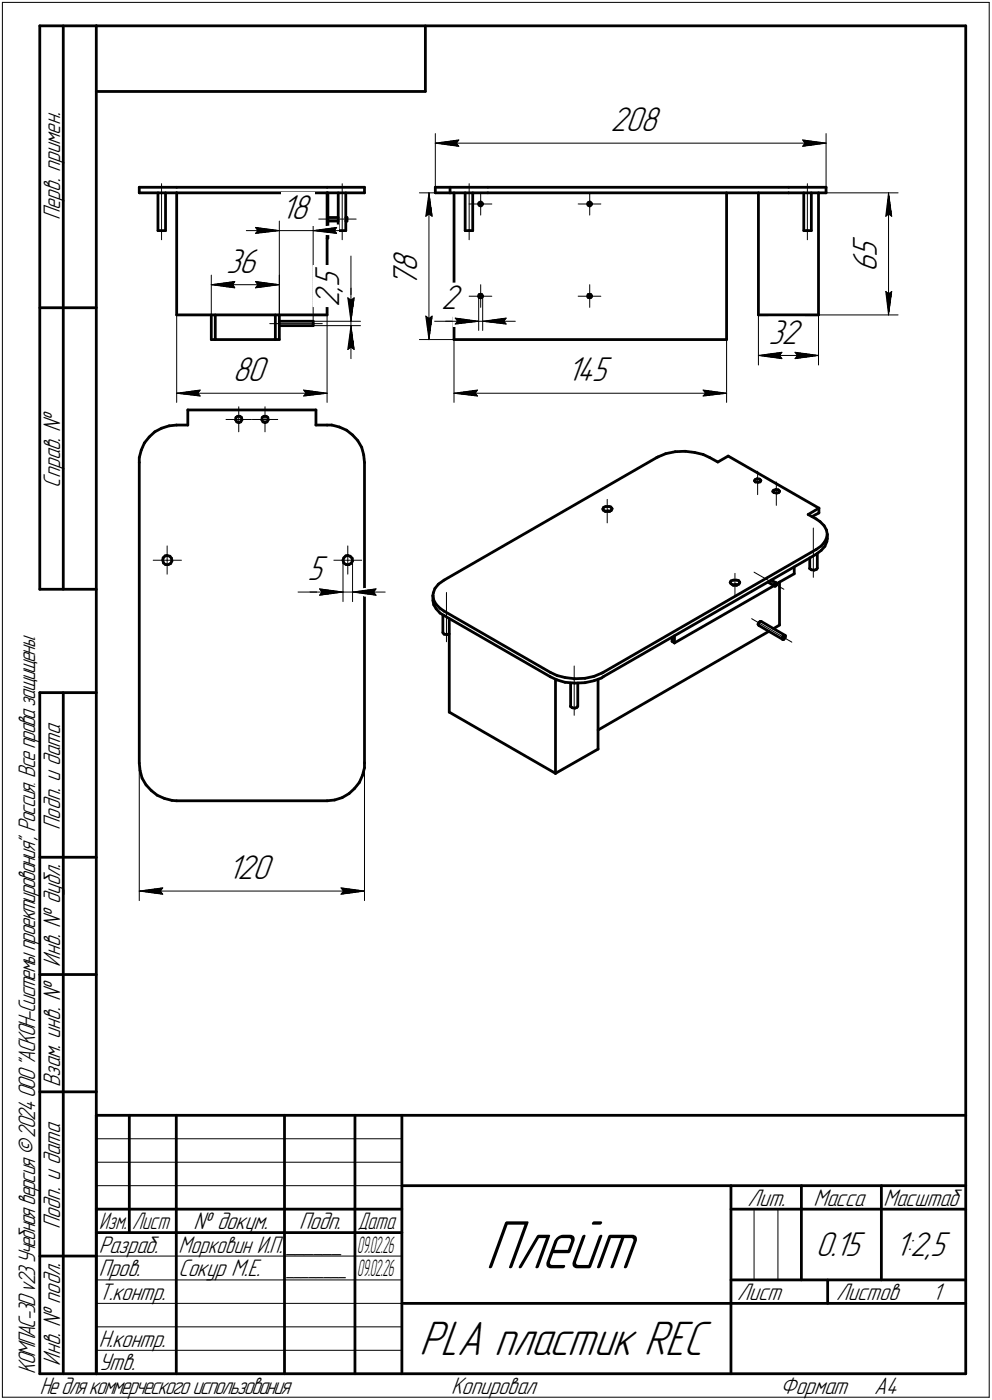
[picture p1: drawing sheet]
<svg xmlns="http://www.w3.org/2000/svg" width="211mm" height="298mm" viewBox="0 0 211 298" stroke-linecap="round" stroke-linejoin="round" font-family="sans-serif">
<defs><g id="words">
<text font-size="15.6" x="103.2" y="270.1">Плейт</text>
<text font-size="10.9" x="89.2" y="288.5">PLA пластик REC</text>
<g font-size="7.8">
<text x="129.9" y="27.9">208</text>
<text x="59.8" y="46.5">18</text>
<text x="48.1" y="58.1">36</text>
<text x="88.7" y="58" transform="rotate(-90 88.7 58)">8</text>
<text x="186.6" y="58" transform="rotate(-90 186.6 58)">6</text>
<text x="186.6" y="54.8" transform="rotate(-90 186.6 54.8)">5</text>
<text x="72.2" y="65.4" transform="rotate(-90 72.2 65.4)">2</text>
<text x="72.2" y="62.2" transform="rotate(-90 72.2 62.2)">,</text>
<text x="72.2" y="61.1" transform="rotate(-90 72.2 61.1)">5</text>
<text x="88.7" y="61.2" transform="rotate(-90 88.7 61.2)">7</text>
<text x="93.9" y="65.8">2</text>
<text x="163.5" y="73.2">32</text>
<text x="49.5" y="81.2">80</text>
<text x="120.6" y="81.2">145</text>
<text x="65.4" y="123.6">5</text>
<text x="48.5" y="187.2">120</text>
<text x="173.6" y="267.5">0.15</text>
<text x="190.5" y="267.5">1:2,5</text>
</g>
<g font-size="5.4">
<text x="12.8" y="46.9" transform="rotate(-90 12.8 46.9)">Перв. примен.</text>
<text x="12.8" y="103.8" transform="rotate(-90 12.8 103.8)">Справ. №</text>
<text x="12.8" y="176.7" transform="rotate(-90 12.8 176.7)">Подп. и дата</text>
<text x="12.8" y="205.8" transform="rotate(-90 12.8 205.8)">Инв. № дубл.</text>
<text x="12.8" y="231.6" transform="rotate(-90 12.8 231.6)">Взам. инв. №</text>
<text x="159.1" y="256.8">Лит.</text>
<text x="173.1" y="256.8">Масса</text>
<text x="188" y="256.8">Масштаб</text>
<text x="12.8" y="261.7" transform="rotate(-90 12.8 261.7)">Подп. и дата</text>
<text x="41.2" y="261.8">№ докум.</text>
<text x="63.6" y="261.8">Подп.</text>
<text x="21" y="266.8">Разраб.</text>
<text x="38" y="266.8">Морковин И.П.</text>
<text x="61" y="266.8">______</text>
<text x="21" y="271.8">Пров.</text>
<text x="38" y="271.8">Сокур М.Е.</text>
<text x="21" y="276.8">Т.контр.</text>
<text x="156.9" y="276.8">Лист</text>
<text x="177.9" y="276.8">Листов</text>
<text x="198.4" y="276.8">1</text>
<text x="21" y="286.8">Н.контр.</text>
<text x="7.5" y="292.5" transform="rotate(-90 7.5 292.5)">КОМПАС-3Dv23Учебнаяверсия©2024ООО&quot;АСКОН-Системыпроектирования&quot;, Россия. Всеправазащищены.</text>
<text x="12.8" y="290.8" transform="rotate(-90 12.8 290.8)">Инв. № подл.</text>
<text x="21" y="291.8">Утв.</text>
<text x="8.5" y="296.7">Недлякоммерческогоиспользования</text>
<text x="96" y="296.8">Копировал</text>
<text x="166" y="296.8">Формат</text>
<text x="186" y="296.8">A4</text>
</g>
<g font-size="5.3">
<text x="21.1" y="261.8">Изм.</text>
<text x="28.1" y="261.8">Лист</text>
<text x="76.1" y="261.8">Дата</text>
<text x="61" y="271.8">________</text>
</g>
<g font-size="5.2">
<text x="76" y="266.8">09.02.26</text>
<text x="76" y="271.8">09.02.26</text>
</g>
</g></defs>
<g fill="none" stroke="#000" stroke-width=".59">
<path d="M8.5 5.5v120zM8.5 5.5h12zM13.5 5.5v120zM20.5 5.5v287zM20.5 5.5h185zM20.5 19.5h70zM90.5 5.5v14zM205.5 5.5v287zM29.6 39.9h8zM29.6 39.9v1.2zM37.6 39.9h32zM69.6 39.9h8z"/>
<path d="M77.6 39.9v1.2zM92.6 39.9h3.2zM92.6 39.9v1.2zM95.8 39.9v1.2zM95.8 39.9h8zM103.8 39.9h64zM167.8 39.9h8zM175.8 39.9v1.2zM29.6 41.1h8zM33.6 41.1v8zM33.6 49.1h1.6zM35.2 41.1v8z"/>
<path d="M37.6 41.1h32zM37.6 41.1v26zM69.6 41.1h8zM69.6 41.1v26zM69.6 50.7h.2zM69.8 41.1v9.6zM69.8 46.3h2.2zM69.8 47.1h2.2zM72 49.1h1.6zM72 41.1v8zM73.6 41.1v8zM73.6 46.3h.2z"/>
<path d="M73.6 47.1h.2zM73.8 46.7v.4zM73.8 46.3v.4zM92.6 41.1h3.2zM95.8 41.1h8zM96.6 41.1v31.2zM99 41.1v8zM99 49.1h.8zM99.8 49.1h.8zM100.6 41.1v8zM101.9 43.4v.3zM101.9 43.7l.4 .2z"/>
<path d="M101.9 43.2l.4-.2zM101.9 43.2v.2zM102.3 43.9l.2-.2zM102.3 43l.2 .2zM102.5 43.2l.2 .2zM102.7 43.4l-.2 .3zM103.8 41.1h64zM125.1 43.4v.3zM125.1 43.7l.4 .2zM125.1 43.2l.4-.2zM125.1 43.2v.2zM125.5 43.9l.2-.2z"/>
<path d="M125.5 43l.2 .2zM125.7 43.2l.2 .2zM125.9 43.4l-.2 .3zM154.6 41.1v31.2zM161.4 41.1v26zM167.8 41.1h8zM171 41.1v8zM171 49.1h.8zM171.8 49.1h.8zM172.6 41.1v8zM174.2 41.1v26zM8.5 65.5h12z"/>
<path d="M37.6 67.1h32zM45 67.1v5.2zM45 72.3h.8zM45.8 67.1v5.2zM45.8 72.3h12.8zM58.6 67.1v5.2zM58.6 72.3h.8zM59.4 67.1v5.2zM59.4 68.4h7.2zM59.4 69.3h7.2zM66.6 68.9v.4zM66.6 68.4v.5z"/>
<path d="M96.6 72.3h58zM101.9 63.1v.2zM101.9 63.3l.4 .1zM101.9 62.7h.4zM101.9 62.7v.4zM102.3 63.4l.2-.1zM102.3 62.7h.2zM102.5 62.7l.2 .4zM102.7 63.1l-.2 .2zM125.1 63.1v.2zM125.1 63.3l.4 .1zM125.1 62.7h.4z"/>
<path d="M125.1 62.7v.4zM125.5 63.4l.2-.1zM125.5 62.7h.2zM125.7 62.7l.2 .4zM125.9 63.1l-.2 .2zM161.4 67.1h12.8zM29.6 98.5v64zM29.6 97.5v1zM30.1 95.8l-.5 1.7zM30.7 94.3l-.6 1.5zM31.7 93l1.2-1.1zM31.7 93l-1 1.3z"/>
<path d="M32.9 91.9l1.5-.7zM34.4 91.2l1.6-.5zM36 90.7l1.6-.2zM37.6 90.5h2.4zM40 87.3v3.2zM40 87.3h27.2zM50.1 89.4l.3 .4zM50.2 88.9l-.1 .5zM50.2 88.9l.3-.3zM50.4 89.8l.4 .2zM50.5 88.6h.6zM50.8 90l.4-.2z"/>
<path d="M51.1 88.6l.3 .3zM51.4 88.9l.1 .5zM51.5 89.4l-.3 .4zM55.7 89.4l.3 .4zM55.8 88.9l-.1 .5zM55.8 88.9l.3-.3zM56 89.8l.4 .2zM56.1 88.6h.5zM56.4 90l.4-.2zM56.6 88.6l.4 .3zM57 88.9l.1 .5zM57.1 89.4l-.3 .4z"/>
<path d="M67.2 90.5h2.4zM67.2 87.3v3.2zM69.6 90.5h1zM70.6 90.5l1.6 .4zM72.2 90.9l1.5 .7zM73.7 91.6l1.3 1zM75 92.6l1.1 1.2zM76.1 93.8l.9 1.4zM77 95.2l.4 1.7zM77.4 96.9l.2 1.6zM77.6 98.5v64zM139.7 97.5l.3-.2z"/>
<path d="M140 97.3l1.6-.7zM141.6 96.6l2.1-.4zM143.7 96.2l2.1-.1zM145.8 96.1l2 .3zM147.8 96.4l1.8 .4zM149.6 96.8l1.4 .7zM151 97.5l1.7 .9zM152.7 98.4l2.2-1.3zM154.9 97.1l19.3 11.1zM34.6 119.3l.2 .6zM34.7 118.8l-.1 .5zM34.7 118.8l.4-.4z"/>
<path d="M34.8 119.9l.4 .3zM35.1 118.4l.5-.1zM35.6 118.3l.6 .1zM36.2 118.4l.3 .5zM36.5 118.9l.1 .6zM36.6 119.5l-.3 .5zM73 119.3l.2 .6zM73.2 119.9l.5 .3zM73.2 118.8l-.2 .5zM73.2 118.8l.4-.4zM73.6 118.4l.4-.1zM74 118.3l.5 .1z"/>
<path d="M74.5 118.4l.4 .5zM74.9 118.9l.1 .6zM75 119.5l-.3 .5zM128.3 108.4l.1 .2zM128.4 108.6l.5 .3zM128.4 108l-.1 .4zM128.4 108l.5-.1zM128.7 108.9l.7-.1zM128.9 108.9h.7zM128.9 107.9h.7zM129.4 108.8l.4 .1zM129.6 108.9l.4-.2z"/>
<path d="M129.6 107.9h.4zM130 107.9l.2 .4zM130.2 108.3h.1M130.2 108.4l-.2 .3zM160.5 102.4l.2 .2zM160.7 102.1l-.2 .3zM160.7 102.1l.4-.2zM160.8 102.6h.1M160.8 102.6l.5 .1zM161.1 101.9l.5 .1zM161.3 102.7l.4-.1zM161.6 102l.3 .3z"/>
<path d="M161.9 102.3h.1M161.9 102.4l-.2 .2zM164.4 104.6l.3 .3zM164.6 104.4l-.2 .2zM164.6 104.4l.5-.2zM164.8 104.9h.1M164.8 104.9l.5 .1zM165.1 104.2l.5 .1zM165.3 105l.4-.1zM165.6 104.3l.3 .3zM165.9 104.6h.1M165.9 104.6l-.2 .3z"/>
<path d="M172 109.6l1.7 .9zM172 109.6l2.2-1.4zM172.3 118.8v2.2zM172.8 110l1.4-.8zM173.7 117l1.1-.8zM173.7 110.5l.8 .6zM173.7 118l1.1-.8zM173.9 117.9v3.1zM174.2 108.2v1zM174.5 111.1l.8 .8zM175.3 111.9l.6 1zM175.5 115.3l-.7 .9z"/>
<path d="M175.5 116.3l-.7 .9zM175.9 112.9l.1 .9zM175.9 114.4l-.4 .9zM175.9 115.3l-.4 1zM176 113.8l-.1 .6zM176 113.8v.9zM176 114.7l-.1 .6zM8.5 125.5h12zM35.2 120.2h.6zM35.8 120.2l.5-.2zM73.7 120.2h.6zM74.3 120.2l.4-.2z"/>
<path d="M92.1 126.8l.2 1zM92.1 126.8v1zM92.1 127.8l.2 1zM92.2 126.2l-.1 .6zM92.3 127.8l.5 .9zM92.3 128.8l.5 .8zM92.5 125.3l-.3 .9zM92.8 128.7l.8 .8zM92.8 129.6l.8 1zM93.3 124.4l1.2-.9zM93.3 124.4l-.8 .9zM93.6 129.5l.9 .6z"/>
<path d="M93.6 130.6l.9 .5zM94.2 131v3.7zM94.2 134.7l.3 .3zM94.5 130.1l22.6 13.1zM94.5 123.5l45.2-26zM94.5 131.1l22.6 13zM94.5 135l.6 .1zM95.1 135.1l.5-.1zM95.6 131.7v19.9zM143 136.6l.5 .3zM143 135.7v.9zM143.5 136.9l21.2-12.2z"/>
<path d="M143.5 135.4v1.5zM155.4 124l.1 .3zM155.5 124.3l.5 .3zM155.5 123.7l-.1 .3zM155.5 123.7l.5-.2zM155.9 124.5h.6zM156 124.6h.7zM156 123.5h.7zM156.5 124.5h.4zM156.7 124.6l.5-.2zM156.7 123.5l.4 .1zM157.1 123.6l.3 .4z"/>
<path d="M157.4 124h.1M157.4 124l-.2 .4zM161.3 132.9l.2 .3zM161.5 133.2l5 2.9zM161.5 132.6l-.2 .3zM161.7 132.3h.3zM161.7 132.3l-.2 .3zM162 132.3l5 3zM163.4 124l1.4 .8zM164.1 123.5l1.1 .6zM164.6 133.9l1.3-.8zM164.8 124.6v.2z"/>
<path d="M164.8 124.8h.2zM164.8 124.4v.2zM165 124.2l.2-.1zM165 124.2l-.2 .2zM165.2 124.5l-.2 .3zM165.2 124.1l.1 .2zM165.3 124.3l3.7-2.1zM165.3 124.3l-.1 .2zM165.9 124v9.1zM166.5 135.9v.2zM166.5 136.1h.3zM166.5 135.6v.3z"/>
<path d="M166.8 135.3h.2zM166.8 135.3l-.3 .3zM167 135.8l-.2 .3zM167 135.3l.1 .2zM167.1 135.5l-.1 .3zM169 120.7v1.5zM172.3 121.1l.3 .2zM172.3 121.1h.1M172.6 121.3l.6 .1zM173.2 121.4l.5-.2zM173.9 121l-.2 .2zM8.5 147.5v145z"/>
<path d="M8.5 147.5h12zM13.5 147.5v145zM95.6 151.6l22.6 13.1zM117.1 144.1l1.4 .7zM117.1 143.2l1.4 .6zM118.2 144.7v20zM118.5 144.8l1.7 .5zM118.5 143.8l1.7 .5zM120.2 145.3l2.1 .2zM120.2 144.3l2.1 .2zM121.4 150.5l.4 .2zM121.4 150.5h.1"/>
<path d="M121.4 145.5v4.9zM121.8 150.7l.5 .1zM122.3 145.5l2.2-.1zM122.3 144.5l2.2-.1zM122.3 150.8l.5-.2zM122.9 150.4l-.1 .2zM122.9 145.5v4.9zM124.5 145.4l1.9-.5zM124.5 144.4l1.9-.4zM126.4 144.9l1.6-.5zM126.4 144l1.6-.7zM127.3 144.7v14.8z"/>
<path d="M127.3 155.4l36.3-20.9zM128 144.4l.4-.3zM128 143.3l.4-.1zM128.4 144.1l45.3-26.1zM128.4 143.2l45.3-26.2zM29.6 162.5l.2 1.6zM29.8 164.1l.4 1.6zM30.2 165.7l.9 1.4zM31.1 167.1l1.1 1.2zM32.2 168.3l1.2 1zM33.4 169.3l1.6 .7zM35 170l1.6 .4z"/>
<path d="M36.6 170.4l1 .1zM37.6 170.5h32zM69.6 170.5l1.6-.2zM71.2 170.3l1.6-.5zM72.8 169.8l1.5-.8zM74.3 169l1.1-1.1zM76.5 166.6l-1.1 1.3zM77.1 165.1l-.6 1.5zM77.6 163.5l-.5 1.6zM77.6 162.5v1zM118.2 164.7l9.1-5.2zM8.5 182.5h12z"/>
<path d="M8.5 207.5h12zM8.5 232.5h12zM20.5 237.5h185zM20.5 237.5v55zM27.5 237.5v25zM37.5 237.5v55zM60.5 237.5v55zM75.5 237.5v55zM85.5 237.5v55zM20.5 257.5h65zM85.5 252.5h120zM155.5 252.5v40z"/>
<path d="M155.5 257.5h15zM170.5 252.5v20zM170.5 257.5h35zM187.5 252.5v20zM8.5 267.5h12zM20.5 262.5h65zM85.5 277.5h70zM155.5 277.5h50zM155.5 272.5h50zM176.1 272.5v5zM8.5 292.5h12zM20.5 292.5h185z"/>
</g>
<g fill="none" stroke="#000" stroke-width=".21">
<path d="M.5 .5v297zM.5 .5h210zM210.5 .5v297zM34.4 39.1v12zM72.8 39.1v12zM92.6 28.4v11.5zM92.6 30.5l5-.7zM92.6 30.5l5 .7zM92.6 30.5h83.2zM97.1 30.5l.5 .7zM97.6 29.8l-.5 .7zM99.8 39.1v12z"/>
<path d="M170.8 31.2l5-.7zM170.8 29.8l.5 .7zM170.8 29.8l5 .7zM171.3 30.5l-.5 .7zM171.8 39.1v12zM175.8 28.4v11.5zM37.6 54.1v31.6zM45 58.6v13.7zM50 59.9l-.5 .7zM52.4 49.1h7zM54.4 59.9l.5 .7zM54.4 59.9l5 .7z"/>
<path d="M54.4 48.4l5 .7zM54.4 48.4l.5 .7zM54.4 49.7l5-.6zM54.9 49.1l-.5 .6zM59.4 58.6v13.7zM59.4 47.1v22.2zM59.4 49.1h7.2zM66.6 47.1v22.2zM66.6 49.1l5 .6zM66.6 49.1l5-.7zM66.6 49.1h7zM67.8 46.7h8z"/>
<path d="M71.1 49.1l.5 .6zM71.6 48.4l-.5 .7zM74.7 54.5v12.9zM89.2 41.1h7.4zM90.6 46.1l.7-.5zM91.3 41.1l.6 5zM91.3 45.6l.6 .5zM91.3 41.1l-.7 5zM91.3 41.1v31.2zM99.8 43.4h2.5zM102.3 43.4h2.3zM102.3 43.4v2.4z"/>
<path d="M102.3 41.1v2.3zM123 43.4h2.5zM125.5 43.4h2.3zM125.5 43.4v2.4zM125.5 41.1v2.3zM174.2 41.1h16.9zM188.5 46.1l.6-.5zM189.1 41.1l.6 5zM189.1 45.6l.6 .5zM189.1 41.1l-.6 5zM189.1 41.1v26zM45 60.6l5-.7z"/>
<path d="M45 60.6l5 .7zM45 60.6h14.4zM49.5 60.6l.5 .7zM54.4 61.3l5-.7zM54.9 60.6l-.5 .7zM57.4 68.9h11.2zM63 68.4h13.7zM63 69.3h13.7zM69.6 67.1v18.6zM74 63.4l.7 .5zM74 63.4l.7 5zM74 74.4l.7-.5z"/>
<path d="M74.7 67.4v1zM74.7 63.9l.7-.5zM74.7 61.4v7zM74.7 69.3l-.7 5.1zM74.7 73.9l.7 .5zM74.7 69.3l.7 5.1zM74.7 69.3v7.1zM74.7 68.4v.9zM75.4 63.4l-.7 5zM89.2 72.3h7.4zM90.6 67.3l.7 5zM90.6 67.3l.7 .5z"/>
<path d="M91.3 67.8l.6-.5zM91.9 68.4h8.9zM91.9 67.3l-.6 5zM94.8 68.4h7.1zM96.6 72.3v13.4zM96.9 67.7l5 .7zM96.9 67.7l.5 .7zM96.9 69l5-.6zM97.4 68.4l-.5 .6zM99.8 63.1h2.5zM100.8 68.4h1.1zM101.9 63.1v7.3z"/>
<path d="M101.9 68.4h.8zM102.3 63.1h2.3zM102.3 63.1v2.3zM102.3 60.6v2.5zM102.7 63.1v7.3zM102.7 68.4l5 .6zM102.7 68.4l5-.7zM102.7 68.4h6.9zM107.2 68.4l.5 .6zM107.7 67.7l-.5 .7zM123 63.1h2.5zM125.5 63.1h2.3z"/>
<path d="M125.5 63.1v2.3zM125.5 60.6v2.5zM154.6 72.3v13.4zM161.4 67.1v10.6zM161.4 75.7l5-.7zM161.4 75.7l5 .7zM161.4 75.7h12.8zM165.9 75.7l.5 .7zM166.4 75l-.5 .7zM169.2 76.4l5-.7zM169.2 75l.5 .7zM169.2 75l5 .7z"/>
<path d="M169.7 75.7l-.5 .7zM174.2 67.1v10.6zM174.2 67.1h16.9zM188.5 62.1l.6 5zM188.5 62.1l.6 .5zM189.1 62.6l.6-.5zM189.7 62.1l-.6 5zM37.6 83.7l5-.6zM37.6 83.7l5 .6zM37.6 83.7h32zM42.1 83.7l.5 .6zM42.6 83.1l-.5 .6z"/>
<path d="M48.1 89.3h2.7zM50.8 89.3h2.7zM50.8 89.3v2.6zM50.8 86.6v2.7zM53.7 89.3h2.7zM56.4 89.3h2.7zM56.4 89.3v2.6zM56.4 86.6v2.7zM64.6 84.3l5-.6zM64.6 83.1l.5 .6zM64.6 83.1l5 .6zM65.1 83.7l-.5 .6z"/>
<path d="M96.6 83.7l5-.6zM96.6 83.7l5 .6zM96.6 83.7h58zM101.1 83.7l.5 .6zM101.6 83.1l-.5 .6zM149.6 84.3l5-.6zM149.6 83.1l.5 .6zM149.6 83.1l5 .6zM150.1 83.7l-.5 .6zM32.6 119.3h3zM35.6 119.3h3zM35.6 119.3v3z"/>
<path d="M35.6 116.2v3.1zM71 119.3h3zM73 119.3v8.8zM74 119.3h3zM74 119.3v3zM74 116.2v3.1zM75 119.3v8.8zM129.2 106.3v5zM161.2 100.3v5zM165.2 102.6v5zM173.1 112.4v10.5zM63.4 126.1h8.6z"/>
<path d="M66 126.1h7zM68 125.4l5 .7zM68 125.4l.5 .7zM68 126.7l5-.6zM68.5 126.1l-.5 .6zM72 126.1h1zM73 126.1h2zM75 126.1l5 .6zM75 126.1l5-.7zM75 126.1h7zM79.5 126.1l.5 .6zM80 125.4l-.5 .7z"/>
<path d="M95 126.2v10.5zM156.4 122.1v4.9zM159.9 131.7l8.6 5zM160.4 121.8l6.4 3.7zM122.2 141.8v10.5zM29.6 162.5v29.3zM77.6 162.5v29.3zM29.6 189.7l5-.6zM29.6 189.7l5 .7zM29.6 189.7h48zM34.1 189.7l.5 .7zM34.6 189.1l-.5 .6z"/>
<path d="M72.6 190.4l5-.7zM72.6 189.1l.5 .6zM72.6 189.1l5 .6zM73.1 189.7l-.5 .7zM20.5 247.5h65zM20.5 252.5h65zM20.5 242.5h65zM160.4 257.5v15zM165.5 257.5v15zM20.5 267.5h65zM20.5 272.5h65zM20.5 277.5h65z"/>
<path d="M.5 297.5h210zM20.5 282.5h65zM20.5 287.5h65z"/>
</g>
<g fill="#fff" stroke="#fff" stroke-width=".21">
<path d="M49.5 75.6h8.2zM49.5 75.7h8.2zM49.5 75.8h8.2zM49.5 75.9h8.2zM49.5 75.9h8.2zM49.5 76h8.2zM49.5 76.1h8.2zM49.5 76.2h8.2zM49.5 76.3h8.2zM49.5 76.4h8.2zM49.5 76.5h8.2zM49.5 76.5h8.2zM49.5 76.6h8.2zM49.5 76.7h8.2zM49.5 76.8h8.2zM49.5 76.9h8.2zM49.5 77h8.2zM49.5 77h8.2zM49.5 77.1h8.2zM49.5 77.2h8.2zM49.5 77.3h8.2zM49.5 77.4h8.2zM49.5 77.5h8.2zM49.5 77.6h8.2zM49.5 77.6h8.2zM49.5 77.7h8.2zM49.5 77.8h8.2zM49.5 77.9h8.2zM49.5 78h8.2zM49.5 78.1h8.2zM49.5 78.1h8.2zM49.5 78.2h8.2zM49.5 78.3h8.2zM49.5 78.4h8.2zM49.5 78.5h8.2zM49.5 78.6h8.2zM49.5 78.7h8.2zM49.5 78.7h8.2zM49.5 78.8h8.2zM49.5 78.9h8.2zM49.5 79h8.2zM49.5 79.1h8.2zM49.5 79.2h8.2zM49.5 79.2h8.2zM49.5 79.3h8.2zM49.5 79.4h8.2zM49.5 79.5h8.2zM49.5 79.6h8.2zM49.5 79.7h8.2zM49.5 79.8h8.2zM49.5 79.8h8.2zM49.5 79.9h8.2zM49.5 80h8.2zM49.5 80.1h8.2zM49.5 80.2h8.2zM49.5 80.3h8.2zM49.5 80.3h8.2zM49.5 80.4h8.2zM49.5 80.5h8.2zM49.5 80.6h8.2zM49.5 80.7h8.2zM49.5 80.8h8.2zM49.5 80.9h8.2zM49.5 80.9h8.2zM49.5 81h8.2zM49.5 81.1h8.2zM49.5 81.2h8.2zM49.5 81.3h8.2zM49.5 81.4h8.2zM49.5 81.4h8.2zM49.5 81.5h8.2zM49.5 81.6h8.2zM49.5 81.7h8.2zM49.5 81.8h8.2zM49.5 81.9h8.2zM49.5 82h8.2zM49.5 82h8.2zM49.5 82.1h8.2zM49.5 82.2h8.2zM49.5 82.3h8.2zM49.5 82.4h8.2zM49.5 82.5h8.2zM49.5 82.5h8.2zM49.5 82.6h8.2z"/>
<path d="M64.1 82.5h.7zM64.1 82.6h1.3zM64.1 82.7h1.9zM64.1 82.8h2.5zM64.1 82.9h3.1zM64.1 83h3.7zM64.1 83.1h4zM64.1 83.1h4.1zM64.1 83.2h4.3zM64.1 83.3h4.6zM64.1 83.4h4.7zM64.1 83.5h4.9zM64.1 83.6h5.2zM64.1 83.7h5.3zM64.1 83.7h5.5zM64.1 83.8h5.3zM64.1 83.9h5.1zM64.1 84h4.9zM64.1 84.1h4.6zM64.1 84.2h4.4zM64.1 84.2h4.2zM64.1 84.3h4zM64.1 84.4h3.7zM64.1 84.5h3.1zM64.1 84.6h2.5zM64.1 84.7h1.9zM64.1 84.8h1.3zM64.1 84.8h.7z"/>
<path d="M42.5 82.5h.6zM41.9 82.6h1.2zM41.2 82.7h1.9zM40.6 82.8h2.5zM40 82.9h3.1zM39.4 83h3.7zM39.2 83.1h3.9zM39 83.1h4.1zM38.8 83.2h4.3zM38.6 83.3h4.5zM38.4 83.4h4.7zM38.2 83.5h4.9zM38 83.6h5.1zM37.8 83.7h5.3zM37.6 83.7h5.5zM37.8 83.8h5.3zM38.1 83.9h5zM38.3 84h4.8zM38.5 84.1h4.6zM38.8 84.2h4.3zM38.9 84.2h4.2zM39.2 84.3h3.9zM39.4 84.4h3.7zM40 84.5h3.1zM40.6 84.6h2.5zM41.2 84.7h1.9zM41.9 84.8h1.2zM42.5 84.8h.6z"/>
<path d="M48.1 52.5h7.8zM48.1 52.6h7.8zM48.1 52.7h7.8zM48.1 52.7h7.8zM48.1 52.8h7.8zM48.1 52.9h7.8zM48.1 53h7.8zM48.1 53.1h7.8zM48.1 53.2h7.8zM48.1 53.3h7.8zM48.1 53.3h7.8zM48.1 53.4h7.8zM48.1 53.5h7.8zM48.1 53.6h7.8zM48.1 53.7h7.8zM48.1 53.8h7.8zM48.1 53.8h7.8zM48.1 53.9h7.8zM48.1 54h7.8zM48.1 54.1h7.8zM48.1 54.2h7.8zM48.1 54.3h7.8zM48.1 54.4h7.8zM48.1 54.4h7.8zM48.1 54.5h7.8zM48.1 54.6h7.8zM48.1 54.7h7.8zM48.1 54.8h7.8zM48.1 54.9h7.8zM48.1 54.9h7.8zM48.1 55h7.8zM48.1 55.1h7.8zM48.1 55.2h7.8zM48.1 55.3h7.8zM48.1 55.4h7.8zM48.1 55.5h7.8zM48.1 55.5h7.8zM48.1 55.6h7.8zM48.1 55.7h7.8zM48.1 55.8h7.8zM48.1 55.9h7.8zM48.1 56h7.8zM48.1 56h7.8zM48.1 56.1h7.8zM48.1 56.2h7.8zM48.1 56.3h7.8zM48.1 56.4h7.8zM48.1 56.5h7.8zM48.1 56.6h7.8zM48.1 56.6h7.8zM48.1 56.7h7.8zM48.1 56.8h7.8zM48.1 56.9h7.8zM48.1 57h7.8zM48.1 57.1h7.8zM48.1 57.1h7.8zM48.1 57.2h7.8zM48.1 57.3h7.8zM48.1 57.4h7.8zM48.1 57.5h7.8zM48.1 57.6h7.8zM48.1 57.7h7.8zM48.1 57.7h7.8zM48.1 57.8h7.8zM48.1 57.9h7.8zM48.1 58h7.8zM48.1 58.1h7.8zM48.1 58.2h7.8zM48.1 58.3h7.8zM48.1 58.3h7.8zM48.1 58.4h7.8zM48.1 58.5h7.8zM48.1 58.6h7.8zM48.1 58.7h7.8zM48.1 58.8h7.8zM48.1 58.8h7.8zM48.1 58.9h7.8zM48.1 59h7.8zM48.1 59.1h7.8zM48.1 59.2h7.8zM48.1 59.3h7.8zM48.1 59.4h7.8zM48.1 59.4h7.8zM48.1 59.5h7.8z"/>
<path d="M49.9 59.4h.6zM49.3 59.5h1.2zM48.7 59.6h1.8zM48.1 59.7h2.4zM47.5 59.8h3zM46.8 59.9h3.7zM46.7 59.9h3.8zM46.5 60h4zM46.2 60.1h4.3zM46.1 60.2h4.4zM45.8 60.3h4.7zM45.6 60.4h4.9zM45.4 60.5h5.1zM45.2 60.5h5.3zM45 60.6h5.5zM45.2 60.7h5.3zM45.4 60.8h5.1zM45.6 60.9h4.9zM45.8 61h4.7zM46.1 61h4.4zM46.2 61.1h4.3zM46.5 61.2h4zM46.7 61.3h3.8zM46.8 61.4h3.7zM47.6 61.5h2.9zM48.3 61.6h2.2zM49 61.6h1.5zM49.8 61.7h.7z"/>
<path d="M53.9 59.4h.7zM53.9 59.5h1.3zM53.9 59.6h1.9zM53.9 59.7h2.5zM53.9 59.8h3.1zM53.9 59.9h3.7zM53.9 59.9h3.9zM53.9 60h4.1zM53.9 60.1h4.4zM53.9 60.2h4.5zM53.9 60.3h4.8zM53.9 60.4h4.9zM53.9 60.5h5.2zM53.9 60.5h5.4zM53.9 60.6h5.5zM53.9 60.7h5.4zM53.9 60.8h5.2zM53.9 60.9h4.9zM53.9 61h4.8zM53.9 61h4.5zM53.9 61.1h4.4zM53.9 61.2h4.1zM53.9 61.3h3.9zM53.9 61.4h3.7zM53.9 61.5h3zM53.9 61.6h2.2zM53.9 61.6h1.6zM53.9 61.7h.8z"/>
<path d="M66.5 56.6h7.2zM66.5 56.6h7.2zM66.5 56.7h7.2zM66.5 56.8h7.2zM66.5 56.9h7.2zM66.5 57h7.2zM66.5 57.1h7.2zM66.5 57.1h7.2zM66.5 57.2h7.2zM66.5 57.3h7.2zM66.5 57.4h7.2zM66.5 57.5h7.2zM66.5 57.6h7.2zM66.5 57.7h7.2zM66.5 57.7h7.2zM66.5 57.8h7.2zM66.5 57.9h7.2zM66.5 58h7.2zM66.5 58.1h7.2zM66.5 58.2h7.2zM66.5 58.3h7.2zM66.5 58.3h7.2zM66.5 58.4h7.2zM66.5 58.5h7.2zM66.5 58.6h7.2zM66.5 58.7h7.2zM66.5 58.8h7.2zM66.5 58.8h7.2zM66.5 58.9h7.2zM66.5 59h7.2zM66.5 59.1h7.2zM66.5 59.2h7.2zM66.5 59.3h7.2zM66.5 59.4h7.2zM66.5 59.4h7.2zM66.5 59.5h7.2zM66.5 59.6h7.2zM66.5 59.7h7.2zM66.5 59.8h7.2zM66.5 59.9h7.2zM66.5 59.9h7.2zM66.5 60h7.2zM66.5 60.1h7.2zM66.5 60.2h7.2zM66.5 60.3h7.2zM66.5 60.4h7.2zM66.5 60.5h7.2zM66.5 60.5h7.2zM66.5 60.6h7.2zM66.5 60.7h7.2zM66.5 60.8h7.2zM66.5 60.9h7.2zM66.5 61h7.2zM66.5 61h7.2zM66.5 61.1h7.2zM66.5 61.2h7.2zM66.5 61.3h7.2zM66.5 61.4h7.2zM66.5 61.5h7.2zM66.5 61.6h7.2zM66.5 61.6h7.2zM66.5 61.7h7.2zM66.5 61.8h7.2zM66.5 61.9h7.2zM66.5 62h7.2zM66.5 62.1h7.2zM66.5 62.1h7.2zM66.5 62.2h7.2zM66.5 62.3h7.2zM66.5 62.4h7.2zM66.5 62.5h7.2zM66.5 62.6h7.2zM66.5 62.7h7.2zM66.5 62.7h7.2zM66.5 62.8h7.2zM66.5 62.9h7.2zM66.5 63h7.2zM66.5 63.1h7.2zM66.5 63.2h7.2zM66.5 63.2h7.2zM66.5 63.3h7.2zM66.5 63.4h7.2zM66.5 63.5h7.2zM66.5 63.6h7.2zM66.5 63.7h7.2zM66.5 63.8h7.2zM66.5 63.8h7.2zM66.5 63.9h7.2zM66.5 64h7.2zM66.5 64.1h7.2zM66.5 64.2h7.2zM66.5 64.3h7.2zM66.5 64.3h7.2zM66.5 64.4h7.2zM66.5 64.5h7.2zM66.5 64.6h7.2zM66.5 64.7h7.2zM66.5 64.8h7.2zM66.5 64.9h7.2zM66.5 64.9h7.2zM66.5 65h7.2zM66.5 65.1h7.2zM66.5 65.2h7.2zM66.5 65.3h7.2z"/>
<path d="M73.5 62.9h2.4zM73.6 63h2.3zM73.6 63.1h2.3zM73.6 63.2h2.3zM73.6 63.2h2.3zM73.6 63.3h2.3zM73.6 63.4h2.3zM73.6 63.5h2.3zM73.6 63.6h2.3zM73.7 63.7h2.2zM73.7 63.8h2.2zM73.7 63.8h2.2zM73.7 63.9h2.2zM73.7 64h2.2zM73.7 64.1h2.2zM73.7 64.2h2.1zM73.7 64.3h2.1zM73.7 64.3h2.1zM73.7 64.4h2.1zM73.7 64.5h2.1zM73.7 64.6h2.1zM73.7 64.7h2.1zM73.7 64.8h2zM73.7 64.9h2zM73.7 64.9h2zM73.7 65h2zM73.7 65.1h2zM73.8 65.2h1.9zM73.8 65.3h1.9zM73.8 65.4h1.9zM73.8 65.4h1.8zM73.8 65.5h1.8zM73.8 65.6h1.8zM73.8 65.7h1.8zM73.8 65.8h1.8zM73.8 65.9h1.8zM73.9 66h1.7zM73.9 66h1.6zM73.9 66.1h1.6zM73.9 66.2h1.6zM73.9 66.3h1.6zM73.9 66.4h1.6zM73.9 66.5h1.6zM73.9 66.5h1.6zM73.9 66.6h1.5zM74 66.7h1.4zM74 66.8h1.4zM74.1 66.9h1.3zM74.1 67h1.3zM74.2 67.1h1.1zM74.2 67.1h1.1zM74.2 67.2h1zM74.3 67.3h.9zM74.3 67.4h.9zM74.3 67.5h.8zM74.3 67.6h.8zM74.4 67.6h.6zM74.4 67.7h.6zM74.4 67.8h.5zM74.5 67.9h.4zM74.5 68h.4zM74.6 68.1h.2zM74.6 68.2h.2z"/>
<path d="M74.6 69.6h.2zM74.6 69.7h.2zM74.5 69.8h.4zM74.5 69.8h.4zM74.5 69.9h.4zM74.4 70h.6zM74.4 70.1h.6zM74.3 70.2h.8zM74.3 70.3h.8zM74.3 70.4h.8zM74.3 70.4h.9zM74.3 70.5h.9zM74.2 70.6h1.1zM74.2 70.7h1.1zM74.2 70.8h1.1zM74.1 70.9h1.3zM74.1 71h1.3zM74 71h1.4zM74 71.1h1.4zM73.9 71.2h1.5zM73.9 71.3h1.6zM73.9 71.4h1.6zM73.9 71.5h1.6zM73.9 71.5h1.6zM73.9 71.6h1.6zM73.9 71.7h1.6zM73.9 71.8h1.6zM73.9 71.9h1.7zM73.8 72h1.8zM73.8 72.1h1.8zM73.8 72.1h1.8zM73.8 72.2h1.8zM73.8 72.3h1.8zM73.8 72.4h1.8zM73.8 72.5h1.9zM73.8 72.6h1.9zM73.8 72.6h1.9zM73.7 72.7h2zM73.7 72.8h2zM73.7 72.9h2zM73.7 73h2zM73.7 73.1h2.1zM73.7 73.2h2.1zM73.7 73.2h2.1zM73.7 73.3h2.1zM73.7 73.4h2.1zM73.7 73.5h2.1zM73.7 73.6h2.1zM73.7 73.7h2.2zM73.7 73.7h2.2zM73.7 73.8h2.2zM73.7 73.9h2.2zM73.7 74h2.2zM73.7 74.1h2.2zM73.6 74.2h2.3zM73.6 74.3h2.3zM73.6 74.3h2.3zM73.6 74.4h2.3zM73.6 74.5h2.3zM73.6 74.6h2.3zM73.6 74.7h2.3zM73.6 74.8h2.3z"/>
<path d="M59.9 41h7.1zM59.9 41.1h7.1zM59.9 41.1h7.1zM59.9 41.2h7.1zM59.9 41.3h7.1zM59.9 41.4h7.1zM59.9 41.5h7.1zM59.9 41.6h7.1zM59.9 41.7h7.1zM59.9 41.7h7.1zM59.9 41.8h7.1zM59.9 41.9h7.1zM59.9 42h7.1zM59.9 42.1h7.1zM59.9 42.2h7.1zM59.9 42.2h7.1zM59.9 42.3h7.1zM59.9 42.4h7.1zM59.9 42.5h7.1zM59.9 42.6h7.1zM59.9 42.7h7.1zM59.9 42.8h7.1zM59.9 42.8h7.1zM59.9 42.9h7.1zM59.9 43h7.1zM59.9 43.1h7.1zM59.9 43.2h7.1zM59.9 43.3h7.1zM59.9 43.3h7.1zM59.9 43.4h7.1zM59.9 43.5h7.1zM59.9 43.6h7.1zM59.9 43.7h7.1zM59.9 43.8h7.1zM59.9 43.9h7.1zM59.9 43.9h7.1zM59.9 44h7.1zM59.9 44.1h7.1zM59.9 44.2h7.1zM59.9 44.3h7.1zM59.9 44.4h7.1zM59.9 44.4h7.1zM59.9 44.5h7.1zM59.9 44.6h7.1zM59.9 44.7h7.1zM59.9 44.8h7.1zM59.9 44.9h7.1zM59.9 45h7.1zM59.9 45h7.1zM59.9 45.1h7.1zM59.9 45.2h7.1zM59.9 45.3h7.1zM59.9 45.4h7.1zM59.9 45.5h7.1zM59.9 45.6h7.1zM59.9 45.6h7.1zM59.9 45.7h7.1zM59.9 45.8h7.1zM59.9 45.9h7.1zM59.9 46h7.1zM59.9 46.1h7.1zM59.9 46.1h7.1zM59.9 46.2h7.1zM59.9 46.3h7.1zM59.9 46.4h7.1zM59.9 46.5h7.1zM59.9 46.6h7.1zM59.9 46.7h7.1zM59.9 46.7h7.1zM59.9 46.8h7.1zM59.9 46.9h7.1zM59.9 47h7.1zM59.9 47.1h7.1zM59.9 47.2h7.1zM59.9 47.2h7.1zM59.9 47.3h7.1zM59.9 47.4h7.1zM59.9 47.5h7.1zM59.9 47.6h7.1zM59.9 47.7h7.1zM59.9 47.8h7.1zM59.9 47.8h7.1zM59.9 47.9h7.1zM59.9 48h7.1z"/>
<path d="M53.9 47.9h.7zM53.9 48h1.3zM53.9 48.1h1.9zM53.9 48.2h2.5zM53.9 48.3h3.1zM53.9 48.3h3.7zM53.9 48.4h3.9zM53.9 48.5h4.1zM53.9 48.6h4.4zM53.9 48.7h4.5zM53.9 48.8h4.8zM53.9 48.9h4.9zM53.9 48.9h5.2zM53.9 49h5.4zM53.9 49.1h5.5zM53.9 49.2h5.4zM53.9 49.3h5.1zM53.9 49.4h4.9zM53.9 49.4h4.6zM53.9 49.5h4.4zM53.9 49.6h4.2zM53.9 49.7h3.9zM53.9 49.8h3.7zM53.9 49.9h3.1zM53.9 50h2.5zM53.9 50h1.9zM53.9 50.1h1.3zM53.9 50.2h.7z"/>
<path d="M71.5 47.9h.6zM71 48h1.1zM70.3 48.1h1.8zM69.7 48.2h2.4zM69.1 48.3h3zM68.4 48.3h3.7zM68.2 48.4h3.9zM68.1 48.5h4zM67.8 48.6h4.3zM67.6 48.7h4.5zM67.5 48.8h4.6zM67.2 48.9h4.9zM67.1 48.9h5zM66.9 49h5.2zM66.6 49.1h5.5zM66.9 49.2h5.2zM67.1 49.3h5zM67.3 49.4h4.8zM67.6 49.4h4.5zM67.8 49.5h4.3zM68 49.6h4.1zM68.2 49.7h3.9zM68.4 49.8h3.7zM69.1 49.9h3zM69.7 50h2.4zM70.3 50h1.8zM71 50.1h1.1zM71.5 50.2h.6z"/>
<path d="M48.4 181.6h10.4zM48.4 181.7h10.4zM48.4 181.8h10.4zM48.4 181.9h10.4zM48.4 181.9h10.4zM48.4 182h10.4zM48.4 182.1h10.4zM48.4 182.2h10.4zM48.4 182.3h10.4zM48.4 182.4h10.4zM48.4 182.5h10.4zM48.4 182.5h10.4zM48.4 182.6h10.4zM48.4 182.7h10.4zM48.4 182.8h10.4zM48.4 182.9h10.4zM48.4 183h10.4zM48.4 183h10.4zM48.4 183.1h10.4zM48.4 183.2h10.4zM48.4 183.3h10.4zM48.4 183.4h10.4zM48.4 183.5h10.4zM48.4 183.6h10.4zM48.4 183.6h10.4zM48.4 183.7h10.4zM48.4 183.8h10.4zM48.4 183.9h10.4zM48.4 184h10.4zM48.4 184.1h10.4zM48.4 184.1h10.4zM48.4 184.2h10.4zM48.4 184.3h10.4zM48.4 184.4h10.4zM48.4 184.5h10.4zM48.4 184.6h10.4zM48.4 184.7h10.4zM48.4 184.7h10.4zM48.4 184.8h10.4zM48.4 184.9h10.4zM48.4 185h10.4zM48.4 185.1h10.4zM48.4 185.2h10.4zM48.4 185.3h10.4zM48.4 185.3h10.4zM48.4 185.4h10.4zM48.4 185.5h10.4zM48.4 185.6h10.4zM48.4 185.7h10.4zM48.4 185.8h10.4zM48.4 185.8h10.4zM48.4 185.9h10.4zM48.4 186h10.4zM48.4 186.1h10.4zM48.4 186.2h10.4zM48.4 186.3h10.4zM48.4 186.4h10.4zM48.4 186.4h10.4zM48.4 186.5h10.4zM48.4 186.6h10.4zM48.4 186.7h10.4zM48.4 186.8h10.4zM48.4 186.9h10.4zM48.4 186.9h10.4zM48.4 187h10.4zM48.4 187.1h10.4zM48.4 187.2h10.4zM48.4 187.3h10.4zM48.4 187.4h10.4zM48.4 187.5h10.4zM48.4 187.5h10.4zM48.4 187.6h10.4zM48.4 187.7h10.4zM48.4 187.8h10.4zM48.4 187.9h10.4zM48.4 188h10.4zM48.4 188h10.4zM48.4 188.1h10.4zM48.4 188.2h10.4zM48.4 188.3h10.4zM48.4 188.4h10.4zM48.4 188.5h10.4zM48.4 188.6h10.4zM48.4 188.6h10.4z"/>
<path d="M34.5 188.6h.6zM33.7 188.7h1.4zM32.9 188.8h2.2zM32.2 188.9h2.9zM31.4 189h3.7zM31.2 189.1h3.9zM31.1 189.1h4zM30.8 189.2h4.3zM30.6 189.3h4.5zM30.5 189.4h4.6zM30.2 189.5h4.9zM30.1 189.6h5zM29.9 189.7h5.2zM29.6 189.7h5.5zM29.9 189.8h5.2zM30.1 189.9h5zM30.2 190h4.9zM30.5 190.1h4.6zM30.6 190.2h4.5zM30.8 190.2h4.3zM31.1 190.3h4zM31.2 190.4h3.9zM31.4 190.5h3.7zM32.1 190.6h3zM32.7 190.7h2.4zM33.3 190.8h1.8zM34 190.8h1.1zM34.5 190.9h.6z"/>
<path d="M72.1 188.6h.8zM72.1 188.7h1.6zM72.1 188.8h2.2zM72.1 188.9h3zM72.1 189h3.7zM72.1 189.1h3.9zM72.1 189.1h4.1zM72.1 189.2h4.3zM72.1 189.3h4.5zM72.1 189.4h4.7zM72.1 189.5h4.9zM72.1 189.6h5.1zM72.1 189.7h5.3zM72.1 189.7h5.5zM72.1 189.8h5.3zM72.1 189.9h5.1zM72.1 190h4.9zM72.1 190.1h4.7zM72.1 190.2h4.5zM72.1 190.2h4.3zM72.1 190.3h4.1zM72.1 190.4h3.9zM72.1 190.5h3.7zM72.1 190.6h3.1zM72.1 190.7h2.5zM72.1 190.8h1.9zM72.1 190.8h1.3zM72.1 190.9h.7z"/>
<path d="M65.4 117.9h4.6zM65.4 118h4.6zM65.4 118.1h4.6zM65.4 118.2h4.6zM65.4 118.3h4.6zM65.4 118.4h4.6zM65.4 118.4h4.6zM65.4 118.5h4.6zM65.4 118.6h4.6zM65.4 118.7h4.6zM65.4 118.8h4.6zM65.4 118.9h4.6zM65.4 119h4.6zM65.4 119h4.6zM65.4 119.1h4.6zM65.4 119.2h4.6zM65.4 119.3h4.6zM65.4 119.4h4.6zM65.4 119.5h4.6zM65.4 119.5h4.6zM65.4 119.6h4.6zM65.4 119.7h4.6zM65.4 119.8h4.6zM65.4 119.9h4.6zM65.4 120h4.6zM65.4 120.1h4.6zM65.4 120.1h4.6zM65.4 120.2h4.6zM65.4 120.3h4.6zM65.4 120.4h4.6zM65.4 120.5h4.6zM65.4 120.6h4.6zM65.4 120.6h4.6zM65.4 120.7h4.6zM65.4 120.8h4.6zM65.4 120.9h4.6zM65.4 121h4.6zM65.4 121.1h4.6zM65.4 121.2h4.6zM65.4 121.2h4.6zM65.4 121.3h4.6zM65.4 121.4h4.6zM65.4 121.5h4.6zM65.4 121.6h4.6zM65.4 121.7h4.6zM65.4 121.8h4.6zM65.4 121.8h4.6zM65.4 121.9h4.6zM65.4 122h4.6zM65.4 122.1h4.6zM65.4 122.2h4.6zM65.4 122.3h4.6zM65.4 122.3h4.6zM65.4 122.4h4.6zM65.4 122.5h4.6zM65.4 122.6h4.6zM65.4 122.7h4.6zM65.4 122.8h4.6zM65.4 122.9h4.6zM65.4 122.9h4.6zM65.4 123h4.6zM65.4 123.1h4.6zM65.4 123.2h4.6zM65.4 123.3h4.6zM65.4 123.4h4.6zM65.4 123.4h4.6zM65.4 123.5h4.6zM65.4 123.6h4.6zM65.4 123.7h4.6zM65.4 123.8h4.6zM65.4 123.9h4.6zM65.4 124h4.6zM65.4 124h4.6zM65.4 124.1h4.6zM65.4 124.2h4.6zM65.4 124.3h4.6zM65.4 124.4h4.6zM65.4 124.5h4.6zM65.4 124.5h4.6zM65.4 124.6h4.6zM65.4 124.7h4.6zM65.4 124.8h4.6zM65.4 124.9h4.6zM65.4 125h4.6z"/>
<path d="M67.5 125h.7zM67.5 125.1h1.2zM67.5 125.1h1.8zM67.5 125.2h2.5zM67.5 125.3h3.1zM67.5 125.4h3.7zM67.5 125.5h4zM67.5 125.6h4.2zM67.5 125.6h4.4zM67.5 125.7h4.6zM67.5 125.8h4.9zM67.5 125.9h5.1zM67.5 126h5.3zM67.5 126.1h5.5zM67.5 126.2h5.3zM67.5 126.2h5.1zM67.5 126.3h4.9zM67.5 126.4h4.7zM67.5 126.5h4.6zM67.5 126.6h4.3zM67.5 126.7h4.1zM67.5 126.7h4zM67.5 126.8h3.7zM67.5 126.9h3.1zM67.5 127h2.5zM67.5 127.1h1.8zM67.5 127.2h1.2zM67.5 127.3h.7z"/>
<path d="M79.9 125h.6zM79.3 125.1h1.2zM78.7 125.1h1.8zM78.1 125.2h2.4zM77.5 125.3h3zM76.8 125.4h3.7zM76.6 125.5h3.9zM76.4 125.6h4.1zM76.2 125.6h4.3zM75.9 125.7h4.6zM75.7 125.8h4.8zM75.5 125.9h5zM75.3 126h5.2zM75 126.1h5.5zM75.3 126.2h5.2zM75.4 126.2h5.1zM75.6 126.3h4.9zM75.9 126.4h4.6zM76 126.5h4.5zM76.2 126.6h4.3zM76.5 126.7h4zM76.6 126.7h3.9zM76.8 126.8h3.7zM77.5 126.9h3zM78.1 127h2.4zM78.7 127.1h1.8zM79.3 127.2h1.2zM79.9 127.3h.6z"/>
<path d="M130 22.4h11.3zM130 22.4h11.3zM130 22.5h11.3zM130 22.6h11.3zM130 22.7h11.3zM130 22.8h11.3zM130 22.9h11.3zM130 22.9h11.3zM130 23h11.3zM130 23.1h11.3zM130 23.2h11.3zM130 23.3h11.3zM130 23.4h11.3zM130 23.5h11.3zM130 23.5h11.3zM130 23.6h11.3zM130 23.7h11.3zM130 23.8h11.3zM130 23.9h11.3zM130 24h11.3zM130 24h11.3zM130 24.1h11.3zM130 24.2h11.3zM130 24.3h11.3zM130 24.4h11.3zM130 24.5h11.3zM130 24.6h11.3zM130 24.6h11.3zM130 24.7h11.3zM130 24.8h11.3zM130 24.9h11.3zM130 25h11.3zM130 25.1h11.3zM130 25.1h11.3zM130 25.2h11.3zM130 25.3h11.3zM130 25.4h11.3zM130 25.5h11.3zM130 25.6h11.3zM130 25.7h11.3zM130 25.7h11.3zM130 25.8h11.3zM130 25.9h11.3zM130 26h11.3zM130 26.1h11.3zM130 26.2h11.3zM130 26.2h11.3zM130 26.3h11.3zM130 26.4h11.3zM130 26.5h11.3zM130 26.6h11.3zM130 26.7h11.3zM130 26.8h11.3zM130 26.8h11.3zM130 26.9h11.3zM130 27h11.3zM130 27.1h11.3zM130 27.2h11.3zM130 27.3h11.3zM130 27.3h11.3zM130 27.4h11.3zM130 27.5h11.3zM130 27.6h11.3zM130 27.7h11.3zM130 27.8h11.3zM130 27.9h11.3zM130 27.9h11.3zM130 28h11.3zM130 28.1h11.3zM130 28.2h11.3zM130 28.3h11.3zM130 28.4h11.3zM130 28.4h11.3zM130 28.5h11.3zM130 28.6h11.3zM130 28.7h11.3zM130 28.8h11.3zM130 28.9h11.3zM130 29h11.3zM130 29h11.3zM130 29.1h11.3zM130 29.2h11.3zM130 29.3h11.3zM130 29.4h11.3z"/>
<path d="M97.5 29.3h.6zM96.9 29.4h1.2zM96.3 29.5h1.8zM95.7 29.5h2.4zM95.1 29.6h3zM94.4 29.7h3.7zM94.2 29.8h3.9zM94.1 29.9h4zM93.8 30h4.3zM93.6 30.1h4.5zM93.5 30.1h4.6zM93.2 30.2h4.9zM93 30.3h5.1zM92.9 30.4h5.2zM92.6 30.5h5.5zM92.9 30.6h5.2zM93 30.6h5.1zM93.2 30.7h4.9zM93.5 30.8h4.6zM93.6 30.9h4.5zM93.8 31h4.3zM94.1 31.1h4zM94.2 31.2h3.9zM94.4 31.2h3.7zM95.2 31.3h2.9zM95.9 31.4h2.2zM96.7 31.5h1.4zM97.5 31.6h.6z"/>
<path d="M170.3 29.3h.6zM170.3 29.4h1.2zM170.3 29.5h1.8zM170.3 29.5h2.5zM170.3 29.6h3.1zM170.3 29.7h3.7zM170.3 29.8h3.9zM170.3 29.9h4.1zM170.3 30h4.3zM170.3 30.1h4.5zM170.3 30.1h4.7zM170.3 30.2h4.9zM170.3 30.3h5.1zM170.3 30.4h5.3zM170.3 30.5h5.5zM170.3 30.6h5.3zM170.3 30.6h5.1zM170.3 30.7h4.9zM170.3 30.8h4.7zM170.3 30.9h4.5zM170.3 31h4.3zM170.3 31.1h4.1zM170.3 31.2h3.9zM170.3 31.2h3.7zM170.3 31.3h3zM170.3 31.4h2.3zM170.3 31.5h1.5zM170.3 31.6h.7z"/>
<path d="M163.5 67.6h7.8zM163.5 67.6h7.8zM163.5 67.7h7.8zM163.5 67.8h7.8zM163.5 67.9h7.8zM163.5 68h7.8zM163.5 68.1h7.8zM163.5 68.2h7.8zM163.5 68.2h7.8zM163.5 68.3h7.8zM163.5 68.4h7.8zM163.5 68.5h7.8zM163.5 68.6h7.8zM163.5 68.7h7.8zM163.5 68.7h7.8zM163.5 68.8h7.8zM163.5 68.9h7.8zM163.5 69h7.8zM163.5 69.1h7.8zM163.5 69.2h7.8zM163.5 69.3h7.8zM163.5 69.3h7.8zM163.5 69.4h7.8zM163.5 69.5h7.8zM163.5 69.6h7.8zM163.5 69.7h7.8zM163.5 69.8h7.8zM163.5 69.8h7.8zM163.5 69.9h7.8zM163.5 70h7.8zM163.5 70.1h7.8zM163.5 70.2h7.8zM163.5 70.3h7.8zM163.5 70.4h7.8zM163.5 70.4h7.8zM163.5 70.5h7.8zM163.5 70.6h7.8zM163.5 70.7h7.8zM163.5 70.8h7.8zM163.5 70.9h7.8zM163.5 71h7.8zM163.5 71h7.8zM163.5 71.1h7.8zM163.5 71.2h7.8zM163.5 71.3h7.8zM163.5 71.4h7.8zM163.5 71.5h7.8zM163.5 71.5h7.8zM163.5 71.6h7.8zM163.5 71.7h7.8zM163.5 71.8h7.8zM163.5 71.9h7.8zM163.5 72h7.8zM163.5 72.1h7.8zM163.5 72.1h7.8zM163.5 72.2h7.8zM163.5 72.3h7.8zM163.5 72.4h7.8zM163.5 72.5h7.8zM163.5 72.6h7.8zM163.5 72.6h7.8zM163.5 72.7h7.8zM163.5 72.8h7.8zM163.5 72.9h7.8zM163.5 73h7.8zM163.5 73.1h7.8zM163.5 73.2h7.8zM163.5 73.2h7.8zM163.5 73.3h7.8zM163.5 73.4h7.8zM163.5 73.5h7.8zM163.5 73.6h7.8zM163.5 73.7h7.8zM163.5 73.7h7.8zM163.5 73.8h7.8zM163.5 73.9h7.8zM163.5 74h7.8zM163.5 74.1h7.8zM163.5 74.2h7.8zM163.5 74.3h7.8zM163.5 74.3h7.8zM163.5 74.4h7.8zM163.5 74.5h7.8zM163.5 74.6h7.8z"/>
<path d="M166.2 74.6h.7zM165.4 74.7h1.5zM164.7 74.8h2.2zM163.9 74.8h3zM163.2 74.9h3.7zM163 75h3.9zM162.8 75.1h4.1zM162.6 75.2h4.3zM162.4 75.3h4.5zM162.2 75.4h4.7zM162 75.4h4.9zM161.8 75.5h5.1zM161.6 75.6h5.3zM161.4 75.7h5.5zM161.6 75.8h5.3zM161.8 75.9h5.1zM162 75.9h4.9zM162.2 76h4.7zM162.4 76.1h4.5zM162.6 76.2h4.3zM162.8 76.3h4.1zM163 76.4h3.9zM163.2 76.5h3.7zM163.8 76.5h3.1zM164.4 76.6h2.5zM165 76.7h1.9zM165.7 76.8h1.2zM166.3 76.9h.6z"/>
<path d="M168.7 74.6h.7zM168.7 74.7h1.5zM168.7 74.8h2.2zM168.7 74.8h3zM168.7 74.9h3.7zM168.7 75h3.9zM168.7 75.1h4.1zM168.7 75.2h4.3zM168.7 75.3h4.5zM168.7 75.4h4.7zM168.7 75.4h4.9zM168.7 75.5h5.1zM168.7 75.6h5.3zM168.7 75.7h5.5zM168.7 75.8h5.3zM168.7 75.9h5.1zM168.7 75.9h4.9zM168.7 76h4.7zM168.7 76.1h4.5zM168.7 76.2h4.3zM168.7 76.3h4.1zM168.7 76.4h3.9zM168.7 76.5h3.7zM168.7 76.5h3.1zM168.7 76.6h2.5zM168.7 76.7h1.8zM168.7 76.8h1.2zM168.7 76.9h.6z"/>
<path d="M180.9 50.2h7.2zM180.9 50.3h7.2zM180.9 50.4h7.2zM180.9 50.5h7.2zM180.9 50.5h7.2zM180.9 50.6h7.2zM180.9 50.7h7.2zM180.9 50.8h7.2zM180.9 50.9h7.2zM180.9 51h7.2zM180.9 51.1h7.2zM180.9 51.1h7.2zM180.9 51.2h7.2zM180.9 51.3h7.2zM180.9 51.4h7.2zM180.9 51.5h7.2zM180.9 51.6h7.2zM180.9 51.6h7.2zM180.9 51.7h7.2zM180.9 51.8h7.2zM180.9 51.9h7.2zM180.9 52h7.2zM180.9 52.1h7.2zM180.9 52.2h7.2zM180.9 52.2h7.2zM180.9 52.3h7.2zM180.9 52.4h7.2zM180.9 52.5h7.2zM180.9 52.6h7.2zM180.9 52.7h7.2zM180.9 52.7h7.2zM180.9 52.8h7.2zM180.9 52.9h7.2zM180.9 53h7.2zM180.9 53.1h7.2zM180.9 53.2h7.2zM180.9 53.3h7.2zM180.9 53.3h7.2zM180.9 53.4h7.2zM180.9 53.5h7.2zM180.9 53.6h7.2zM180.9 53.7h7.2zM180.9 53.8h7.2zM180.9 53.8h7.2zM180.9 53.9h7.2zM180.9 54h7.2zM180.9 54.1h7.2zM180.9 54.2h7.2zM180.9 54.3h7.2zM180.9 54.4h7.2zM180.9 54.4h7.2zM180.9 54.5h7.2zM180.9 54.6h7.2zM180.9 54.7h7.2zM180.9 54.8h7.2zM180.9 54.9h7.2zM180.9 54.9h7.2zM180.9 55h7.2zM180.9 55.1h7.2zM180.9 55.2h7.2zM180.9 55.3h7.2zM180.9 55.4h7.2zM180.9 55.5h7.2zM180.9 55.5h7.2zM180.9 55.6h7.2zM180.9 55.7h7.2zM180.9 55.8h7.2zM180.9 55.9h7.2zM180.9 56h7.2zM180.9 56h7.2zM180.9 56.1h7.2zM180.9 56.2h7.2zM180.9 56.3h7.2zM180.9 56.4h7.2zM180.9 56.5h7.2zM180.9 56.6h7.2zM180.9 56.6h7.2zM180.9 56.7h7.2zM180.9 56.8h7.2zM180.9 56.9h7.2zM180.9 57h7.2zM180.9 57.1h7.2zM180.9 57.1h7.2zM180.9 57.2h7.2zM180.9 57.3h7.2zM180.9 57.4h7.2zM180.9 57.5h7.2zM180.9 57.6h7.2zM180.9 57.7h7.2zM180.9 57.7h7.2zM180.9 57.8h7.2zM180.9 57.9h7.2z"/>
<path d="M189 41.3h.2zM189 41.4h.2zM189 41.5h.3zM188.9 41.6h.4zM188.9 41.7h.4zM188.8 41.7h.6zM188.8 41.8h.6zM188.8 41.9h.7zM188.7 42h.8zM188.7 42.1h.9zM188.7 42.2h.9zM188.6 42.2h1zM188.6 42.3h1.1zM188.6 42.4h1.1zM188.6 42.5h1.1zM188.6 42.6h1.1zM188.5 42.7h1.3zM188.5 42.8h1.3zM188.4 42.8h1.4zM188.4 42.9h1.5zM188.4 43h1.5zM188.4 43.1h1.5zM188.4 43.2h1.5zM188.4 43.3h1.5zM188.4 43.3h1.5zM188.4 43.4h1.5zM188.3 43.5h1.7zM188.3 43.6h1.7zM188.3 43.7h1.7zM188.3 43.8h1.7zM188.3 43.9h1.7zM188.3 43.9h1.7zM188.3 44h1.7zM188.2 44.1h1.9zM188.2 44.2h1.9zM188.2 44.3h1.9zM188.2 44.4h1.9zM188.2 44.4h1.9zM188.2 44.5h1.9zM188.2 44.6h1.9zM188.1 44.7h2zM188.1 44.8h2.1zM188.1 44.9h2.1zM188.1 45h2.1zM188.1 45h2.1zM188.1 45.1h2.1zM188.1 45.2h2.1zM188.1 45.3h2.1zM188 45.4h2.2zM188 45.5h2.2zM188 45.6h2.2zM188 45.6h2.2zM188 45.7h2.2zM188 45.8h2.2zM188 45.9h2.2zM188 46h2.3zM188 46.1h2.3zM188 46.1h2.3zM188 46.2h2.3zM188 46.3h2.3zM188 46.4h2.3zM188 46.5h2.3z"/>
<path d="M187.9 61.6h2.4zM188 61.6h2.3zM188 61.7h2.3zM188 61.8h2.3zM188 61.9h2.3zM188 62h2.3zM188 62.1h2.3zM188 62.1h2.3zM188 62.2h2.2zM188 62.3h2.2zM188 62.4h2.2zM188 62.5h2.2zM188 62.6h2.2zM188 62.7h2.2zM188 62.7h2.2zM188.1 62.8h2.1zM188.1 62.9h2.1zM188.1 63h2.1zM188.1 63.1h2.1zM188.1 63.2h2.1zM188.1 63.2h2.1zM188.1 63.3h2.1zM188.1 63.4h2zM188.2 63.5h1.9zM188.2 63.6h1.9zM188.2 63.7h1.9zM188.2 63.8h1.9zM188.2 63.8h1.9zM188.2 63.9h1.9zM188.2 64h1.9zM188.3 64.1h1.7zM188.3 64.2h1.7zM188.3 64.3h1.7zM188.3 64.3h1.7zM188.3 64.4h1.7zM188.3 64.5h1.7zM188.3 64.6h1.7zM188.4 64.7h1.5zM188.4 64.8h1.5zM188.4 64.9h1.5zM188.4 64.9h1.5zM188.4 65h1.5zM188.4 65.1h1.5zM188.4 65.2h1.5zM188.4 65.3h1.4zM188.5 65.4h1.3zM188.5 65.4h1.3zM188.6 65.5h1.1zM188.6 65.6h1.1zM188.6 65.7h1.1zM188.6 65.8h1.1zM188.6 65.9h1zM188.7 66h.9zM188.7 66h.9zM188.7 66.1h.8zM188.8 66.2h.7zM188.8 66.3h.6zM188.8 66.4h.6zM188.9 66.5h.4zM188.9 66.5h.4zM189 66.6h.3zM189 66.7h.2zM189 66.8h.2z"/>
<path d="M120.6 75.6h10zM120.6 75.7h10zM120.6 75.8h10zM120.6 75.9h10zM120.6 75.9h10zM120.6 76h10zM120.6 76.1h10zM120.6 76.2h10zM120.6 76.3h10zM120.6 76.4h10zM120.6 76.5h10zM120.6 76.5h10zM120.6 76.6h10zM120.6 76.7h10zM120.6 76.8h10zM120.6 76.9h10zM120.6 77h10zM120.6 77h10zM120.6 77.1h10zM120.6 77.2h10zM120.6 77.3h10zM120.6 77.4h10zM120.6 77.5h10zM120.6 77.6h10zM120.6 77.6h10zM120.6 77.7h10zM120.6 77.8h10zM120.6 77.9h10zM120.6 78h10zM120.6 78.1h10zM120.6 78.1h10zM120.6 78.2h10zM120.6 78.3h10zM120.6 78.4h10zM120.6 78.5h10zM120.6 78.6h10zM120.6 78.7h10zM120.6 78.7h10zM120.6 78.8h10zM120.6 78.9h10zM120.6 79h10zM120.6 79.1h10zM120.6 79.2h10zM120.6 79.2h10zM120.6 79.3h10zM120.6 79.4h10zM120.6 79.5h10zM120.6 79.6h10zM120.6 79.7h10zM120.6 79.8h10zM120.6 79.8h10zM120.6 79.9h10zM120.6 80h10zM120.6 80.1h10zM120.6 80.2h10zM120.6 80.3h10zM120.6 80.3h10zM120.6 80.4h10zM120.6 80.5h10zM120.6 80.6h10zM120.6 80.7h10zM120.6 80.8h10zM120.6 80.9h10zM120.6 80.9h10zM120.6 81h10zM120.6 81.1h10zM120.6 81.2h10zM120.6 81.3h10zM120.6 81.4h10zM120.6 81.4h10zM120.6 81.5h10zM120.6 81.6h10zM120.6 81.7h10zM120.6 81.8h10zM120.6 81.9h10zM120.6 82h10zM120.6 82h10zM120.6 82.1h10zM120.6 82.2h10zM120.6 82.3h10zM120.6 82.4h10zM120.6 82.5h10zM120.6 82.5h10zM120.6 82.6h10z"/>
<path d="M101.5 82.5h.6zM100.9 82.6h1.2zM100.2 82.7h1.9zM99.7 82.8h2.4zM99.1 82.9h3zM98.4 83h3.7zM98.2 83.1h3.9zM98 83.1h4.1zM97.8 83.2h4.3zM97.6 83.3h4.5zM97.5 83.4h4.6zM97.2 83.5h4.9zM97 83.6h5.1zM96.9 83.7h5.2zM96.6 83.7h5.5zM96.9 83.8h5.2zM97.1 83.9h5zM97.3 84h4.8zM97.5 84.1h4.6zM97.8 84.2h4.3zM98 84.2h4.1zM98.2 84.3h3.9zM98.4 84.4h3.7zM99.1 84.5h3zM99.7 84.6h2.4zM100.2 84.7h1.9zM100.9 84.8h1.2zM101.5 84.8h.6z"/>
<path d="M149.1 82.5h.7zM149.1 82.6h1.3zM149.1 82.7h1.9zM149.1 82.8h2.5zM149.1 82.9h3.1zM149.1 83h3.7zM149.1 83.1h4zM149.1 83.1h4.1zM149.1 83.2h4.3zM149.1 83.3h4.6zM149.1 83.4h4.7zM149.1 83.5h4.9zM149.1 83.6h5.2zM149.1 83.7h5.3zM149.1 83.7h5.5zM149.1 83.8h5.3zM149.1 83.9h5.1zM149.1 84h4.9zM149.1 84.1h4.7zM149.1 84.2h4.4zM149.1 84.2h4.2zM149.1 84.3h4zM149.1 84.4h3.7zM149.1 84.5h3.1zM149.1 84.6h2.5zM149.1 84.7h1.9zM149.1 84.8h1.3zM149.1 84.8h.7z"/>
<path d="M83.1 53h7.2zM83.1 53.1h7.2zM83.1 53.2h7.2zM83.1 53.3h7.2zM83.1 53.3h7.2zM83.1 53.4h7.2zM83.1 53.5h7.2zM83.1 53.6h7.2zM83.1 53.7h7.2zM83.1 53.8h7.2zM83.1 53.8h7.2zM83.1 53.9h7.2zM83.1 54h7.2zM83.1 54.1h7.2zM83.1 54.2h7.2zM83.1 54.3h7.2zM83.1 54.4h7.2zM83.1 54.4h7.2zM83.1 54.5h7.2zM83.1 54.6h7.2zM83.1 54.7h7.2zM83.1 54.8h7.2zM83.1 54.9h7.2zM83.1 54.9h7.2zM83.1 55h7.2zM83.1 55.1h7.2zM83.1 55.2h7.2zM83.1 55.3h7.2zM83.1 55.4h7.2zM83.1 55.5h7.2zM83.1 55.5h7.2zM83.1 55.6h7.2zM83.1 55.7h7.2zM83.1 55.8h7.2zM83.1 55.9h7.2zM83.1 56h7.2zM83.1 56h7.2zM83.1 56.1h7.2zM83.1 56.2h7.2zM83.1 56.3h7.2zM83.1 56.4h7.2zM83.1 56.5h7.2zM83.1 56.6h7.2zM83.1 56.6h7.2zM83.1 56.7h7.2zM83.1 56.8h7.2zM83.1 56.9h7.2zM83.1 57h7.2zM83.1 57.1h7.2zM83.1 57.1h7.2zM83.1 57.2h7.2zM83.1 57.3h7.2zM83.1 57.4h7.2zM83.1 57.5h7.2zM83.1 57.6h7.2zM83.1 57.7h7.2zM83.1 57.7h7.2zM83.1 57.8h7.2zM83.1 57.9h7.2zM83.1 58h7.2zM83.1 58.1h7.2zM83.1 58.2h7.2zM83.1 58.3h7.2zM83.1 58.3h7.2zM83.1 58.4h7.2zM83.1 58.5h7.2zM83.1 58.6h7.2zM83.1 58.7h7.2zM83.1 58.8h7.2zM83.1 58.8h7.2zM83.1 58.9h7.2zM83.1 59h7.2zM83.1 59.1h7.2zM83.1 59.2h7.2zM83.1 59.3h7.2zM83.1 59.4h7.2zM83.1 59.4h7.2zM83.1 59.5h7.2zM83.1 59.6h7.2zM83.1 59.7h7.2zM83.1 59.8h7.2zM83.1 59.9h7.2zM83.1 59.9h7.2zM83.1 60h7.2zM83.1 60.1h7.2zM83.1 60.2h7.2zM83.1 60.3h7.2zM83.1 60.4h7.2zM83.1 60.5h7.2zM83.1 60.5h7.2zM83.1 60.6h7.2zM83.1 60.7h7.2zM83.1 60.8h7.2zM83.1 60.9h7.2zM83.1 61h7.2zM83.1 61h7.2z"/>
<path d="M91.2 41.3h.2zM91.2 41.4h.2zM91.1 41.5h.4zM91.1 41.6h.4zM91 41.7h.5zM91 41.7h.6zM91 41.8h.6zM90.9 41.9h.8zM90.9 42h.8zM90.8 42.1h1zM90.8 42.2h1zM90.8 42.2h1zM90.8 42.3h1.1zM90.8 42.4h1.1zM90.7 42.5h1.2zM90.7 42.6h1.2zM90.6 42.7h1.4zM90.6 42.8h1.4zM90.5 42.8h1.5zM90.5 42.9h1.6zM90.5 43h1.6zM90.5 43.1h1.6zM90.5 43.2h1.6zM90.5 43.3h1.6zM90.5 43.3h1.6zM90.5 43.4h1.6zM90.5 43.5h1.7zM90.4 43.6h1.8zM90.4 43.7h1.8zM90.4 43.8h1.8zM90.4 43.9h1.8zM90.4 43.9h1.8zM90.4 44h1.8zM90.4 44.1h1.9zM90.4 44.2h1.9zM90.4 44.3h1.9zM90.3 44.4h2zM90.3 44.4h2zM90.3 44.5h2zM90.3 44.6h2zM90.3 44.7h2zM90.3 44.8h2.1zM90.3 44.9h2.1zM90.3 45h2.1zM90.3 45h2.1zM90.3 45.1h2.1zM90.3 45.2h2.1zM90.3 45.3h2.1zM90.3 45.4h2.2zM90.3 45.5h2.2zM90.3 45.6h2.2zM90.3 45.6h2.2zM90.3 45.7h2.2zM90.3 45.8h2.2zM90.2 45.9h2.3zM90.2 46h2.3zM90.2 46.1h2.3zM90.2 46.1h2.3zM90.2 46.2h2.3zM90.2 46.3h2.3zM90.2 46.4h2.3zM90.2 46.5h2.3z"/>
<path d="M90.1 66.8h2.4zM90.2 66.9h2.3zM90.2 67h2.3zM90.2 67.1h2.3zM90.2 67.1h2.3zM90.2 67.2h2.3zM90.2 67.3h2.3zM90.2 67.4h2.3zM90.2 67.5h2.3zM90.3 67.6h2.2zM90.3 67.6h2.2zM90.3 67.7h2.2zM90.3 67.8h2.2zM90.3 67.9h2.2zM90.3 68h2.2zM90.3 68.1h2.1zM90.3 68.2h2.1zM90.3 68.2h2.1zM90.3 68.3h2.1zM90.3 68.4h2.1zM90.3 68.5h2.1zM90.3 68.6h2.1zM90.3 68.7h2zM90.3 68.7h2zM90.3 68.8h2zM90.3 68.9h2zM90.3 69h2zM90.4 69.1h1.9zM90.4 69.2h1.9zM90.4 69.3h1.9zM90.4 69.3h1.8zM90.4 69.4h1.8zM90.4 69.5h1.8zM90.4 69.6h1.8zM90.4 69.7h1.8zM90.4 69.8h1.8zM90.5 69.8h1.7zM90.5 69.9h1.6zM90.5 70h1.6zM90.5 70.1h1.6zM90.5 70.2h1.6zM90.5 70.3h1.6zM90.5 70.4h1.6zM90.5 70.4h1.6zM90.5 70.5h1.5zM90.6 70.6h1.4zM90.6 70.7h1.4zM90.7 70.8h1.2zM90.7 70.9h1.2zM90.8 71h1.1zM90.8 71h1.1zM90.8 71.1h1zM90.8 71.2h1zM90.8 71.3h1zM90.9 71.4h.8zM90.9 71.5h.8zM91 71.5h.6zM91 71.6h.6zM91 71.7h.5zM91.1 71.8h.4zM91.1 71.9h.4zM91.2 72h.2zM91.2 72.1h.2z"/>
<path d="M93.9 60.3h5zM93.9 60.4h5zM93.9 60.5h5zM93.9 60.5h5zM93.9 60.6h5zM93.9 60.7h5zM93.9 60.8h5zM93.9 60.9h5zM93.9 61h5zM93.9 61h5zM93.9 61.1h5zM93.9 61.2h5zM93.9 61.3h5zM93.9 61.4h5zM93.9 61.5h5zM93.9 61.6h5zM93.9 61.6h5zM93.9 61.7h5zM93.9 61.8h5zM93.9 61.9h5zM93.9 62h5zM93.9 62.1h5zM93.9 62.1h5zM93.9 62.2h5zM93.9 62.3h5zM93.9 62.4h5zM93.9 62.5h5zM93.9 62.6h5zM93.9 62.7h5zM93.9 62.7h5zM93.9 62.8h5zM93.9 62.9h5zM93.9 63h5zM93.9 63.1h5zM93.9 63.2h5zM93.9 63.2h5zM93.9 63.3h5zM93.9 63.4h5zM93.9 63.5h5zM93.9 63.6h5zM93.9 63.7h5zM93.9 63.8h5zM93.9 63.8h5zM93.9 63.9h5zM93.9 64h5zM93.9 64.1h5zM93.9 64.2h5zM93.9 64.3h5zM93.9 64.3h5zM93.9 64.4h5zM93.9 64.5h5zM93.9 64.6h5zM93.9 64.7h5zM93.9 64.8h5zM93.9 64.9h5zM93.9 64.9h5zM93.9 65h5zM93.9 65.1h5zM93.9 65.2h5zM93.9 65.3h5zM93.9 65.4h5zM93.9 65.4h5zM93.9 65.5h5zM93.9 65.6h5zM93.9 65.7h5zM93.9 65.8h5zM93.9 65.9h5zM93.9 66h5zM93.9 66h5zM93.9 66.1h5zM93.9 66.2h5zM93.9 66.3h5zM93.9 66.4h5zM93.9 66.5h5zM93.9 66.5h5zM93.9 66.6h5zM93.9 66.7h5zM93.9 66.8h5zM93.9 66.9h5zM93.9 67h5zM93.9 67.1h5zM93.9 67.1h5zM93.9 67.2h5zM93.9 67.3h5z"/>
<path d="M96.4 67.2h.6zM96.4 67.3h1.2zM96.4 67.4h1.8zM96.4 67.5h2.5zM96.4 67.6h3.1zM96.4 67.6h3.7zM96.4 67.7h3.9zM96.4 67.8h4.1zM96.4 67.9h4.3zM96.4 68h4.5zM96.4 68.1h4.7zM96.4 68.2h4.9zM96.4 68.2h5.1zM96.4 68.3h5.3zM96.4 68.4h5.5zM96.4 68.5h5.3zM96.4 68.6h5zM96.4 68.7h4.9zM96.4 68.7h4.6zM96.4 68.8h4.4zM96.4 68.9h4.2zM96.4 69h3.9zM96.4 69.1h3.7zM96.4 69.2h3.1zM96.4 69.3h2.5zM96.4 69.3h1.8zM96.4 69.4h1.2zM96.4 69.5h.6z"/>
<path d="M107.5 67.2h.6zM106.9 67.3h1.2zM106.3 67.4h1.8zM105.7 67.5h2.4zM105.2 67.6h2.9zM104.5 67.6h3.6zM104.3 67.7h3.8zM104.1 67.8h4zM103.9 67.9h4.2zM103.7 68h4.4zM103.5 68.1h4.6zM103.3 68.2h4.8zM103.1 68.2h5zM103 68.3h5.1zM102.7 68.4h5.4zM103 68.5h5.1zM103.2 68.6h4.9zM103.4 68.7h4.7zM103.6 68.7h4.5zM103.9 68.8h4.2zM104.1 68.9h4zM104.3 69h3.8zM104.5 69.1h3.6zM105.2 69.2h2.9zM105.7 69.3h2.4zM106.3 69.3h1.8zM106.9 69.4h1.2zM107.5 69.5h.6z"/>
</g>
<g fill="#000" stroke="#000" stroke-width=".21">
<path d="M92.6 30.5h4.5zM93.3 30.6h3.9zM93.9 30.6h3.4zM94.6 30.7h2.8zM95.2 30.8h2.2zM95.8 30.9h1.7zM96.4 31h1.1zM97 31.1h.6z"/>
<path d="M97 29.9h.6zM96.4 30h1.1zM95.8 30.1h1.7zM95.2 30.1h2.2zM94.6 30.2h2.8zM93.9 30.3h3.4zM93.3 30.4h3.9z"/>
<path d="M170.9 29.9h.5zM170.9 30h1.1zM171 30.1h1.7zM171 30.1h2.3zM171.1 30.2h2.8zM171.2 30.3h3.4zM171.3 30.4h3.9z"/>
<path d="M171.3 30.5h4.5zM171.3 30.6h3.9zM171.2 30.6h3.4zM171.1 30.7h2.8zM171 30.8h2.3zM171 30.9h1.7zM170.9 31h1.1zM170.9 31.1h.5z"/>
<path d="M54.4 48.5h.6zM54.5 48.6h1.1zM54.6 48.7h1.7zM54.6 48.8h2.3zM54.7 48.9h2.9zM54.8 48.9h3.4zM54.9 49h3.9z"/>
<path d="M54.9 49.1h4.5zM54.9 49.2h3.9zM54.8 49.3h3.2zM54.7 49.4h2.6zM54.6 49.4h2zM54.5 49.5h1.4zM54.4 49.6h.7z"/>
<path d="M66.6 49.1h4.5zM67.4 49.2h3.8zM68.1 49.3h3.2zM68.8 49.4h2.6zM69.5 49.4h2zM70.3 49.5h1.2zM71 49.6h.6z"/>
<path d="M71 48.5h.6zM70.4 48.6h1.1zM69.8 48.7h1.7zM69.2 48.8h2.2zM68.6 48.9h2.8zM67.9 48.9h3.4zM67.3 49h3.9z"/>
<path d="M91.1 42.3h.2zM91.1 42.4h.2zM91.1 42.5h.2zM91.1 42.6h.2zM91.1 42.7h.2zM91.1 42.8h.2zM91.1 42.8h.2zM91.1 42.9h.2zM91 43h.3zM91 43.1h.3zM91 43.2h.3zM91 43.3h.3zM91 43.3h.3zM91 43.4h.3zM91 43.5h.3zM90.9 43.6h.4zM90.9 43.7h.4zM90.9 43.8h.4zM90.9 43.9h.4zM90.9 43.9h.4zM90.9 44h.4zM90.9 44.1h.4zM90.8 44.2h.5zM90.8 44.3h.5zM90.8 44.4h.5zM90.8 44.4h.5zM90.8 44.5h.5zM90.8 44.6h.5zM90.8 44.7h.5zM90.8 44.8h.5zM90.8 44.9h.5zM90.8 45h.5zM90.8 45h.5zM90.8 45.1h.5zM90.8 45.2h.5zM90.8 45.3h.5zM90.8 45.4h.5zM90.7 45.5h.6zM90.7 45.6h.6zM90.7 45.6h.5zM90.7 45.7h.4zM90.7 45.8h.2zM90.7 45.9h.1z"/>
<path d="M91.3 41.7h.1zM91.3 41.8h.1zM91.3 41.9h.1zM91.3 42h.1zM91.3 42.1h.1zM91.3 42.2h.1zM91.3 42.2h.1zM91.3 42.3h.2zM91.3 42.4h.2zM91.3 42.5h.2zM91.3 42.6h.2zM91.3 42.7h.2zM91.3 42.8h.2zM91.3 42.8h.2zM91.3 42.9h.2zM91.3 43h.3zM91.3 43.1h.3zM91.3 43.2h.3zM91.3 43.3h.3zM91.3 43.3h.3zM91.3 43.4h.3zM91.3 43.5h.3zM91.3 43.6h.4zM91.3 43.7h.4zM91.3 43.8h.4zM91.3 43.9h.4zM91.3 43.9h.4zM91.3 44h.4zM91.3 44.1h.4zM91.3 44.2h.5zM91.3 44.3h.5zM91.3 44.4h.5zM91.3 44.4h.5zM91.3 44.5h.5zM91.3 44.6h.5zM91.3 44.7h.5zM91.3 44.8h.5zM91.3 44.9h.6zM91.3 45h.6zM91.3 45h.6zM91.3 45.1h.6zM91.3 45.2h.6zM91.3 45.3h.6zM91.3 45.4h.6zM91.3 45.5h.6zM91.3 45.6h.6zM91.4 45.6h.5zM91.5 45.7h.4zM91.6 45.8h.3zM91.8 45.9h.1z"/>
<path d="M188.9 42.5h.2zM188.9 42.6h.2zM188.9 42.7h.2zM188.9 42.8h.2zM188.9 42.8h.2zM188.9 42.9h.2zM188.9 43h.2zM188.9 43.1h.2zM188.9 43.2h.2zM188.8 43.3h.3zM188.8 43.3h.3zM188.8 43.4h.3zM188.8 43.5h.3zM188.8 43.6h.3zM188.8 43.7h.3zM188.8 43.8h.3zM188.8 43.9h.3zM188.7 43.9h.4zM188.7 44h.4zM188.7 44.1h.4zM188.7 44.2h.4zM188.7 44.3h.4zM188.7 44.4h.4zM188.7 44.4h.4zM188.7 44.5h.4zM188.7 44.6h.4zM188.6 44.7h.5zM188.6 44.8h.5zM188.6 44.9h.5zM188.6 45h.5zM188.6 45h.5zM188.6 45.1h.5zM188.6 45.2h.5zM188.6 45.3h.5zM188.6 45.4h.5zM188.6 45.5h.5zM188.6 45.6h.5zM188.6 45.6h.4zM188.6 45.7h.3zM188.6 45.8h.2zM188.6 45.9h.1z"/>
<path d="M189.1 41.7h.1zM189.1 41.8h.1zM189.1 41.9h.1zM189.1 42h.1zM189.1 42.1h.1zM189.1 42.2h.1zM189.1 42.2h.1zM189.1 42.3h.2zM189.1 42.4h.2zM189.1 42.5h.2zM189.1 42.6h.2zM189.1 42.7h.2zM189.1 42.8h.2zM189.1 42.8h.2zM189.1 42.9h.2zM189.1 43h.3zM189.1 43.1h.3zM189.1 43.2h.3zM189.1 43.3h.3zM189.1 43.3h.3zM189.1 43.4h.3zM189.1 43.5h.3zM189.1 43.6h.4zM189.1 43.7h.4zM189.1 43.8h.4zM189.1 43.9h.4zM189.1 43.9h.4zM189.1 44h.4zM189.1 44.1h.4zM189.1 44.2h.5zM189.1 44.3h.5zM189.1 44.4h.5zM189.1 44.4h.5zM189.1 44.5h.5zM189.1 44.6h.5zM189.1 44.7h.5zM189.1 44.8h.5zM189.1 44.9h.6zM189.1 45h.6zM189.1 45h.6zM189.1 45.1h.6zM189.1 45.2h.6zM189.1 45.3h.6zM189.1 45.4h.6zM189.1 45.5h.6zM189.1 45.6h.6zM189.2 45.6h.5zM189.3 45.7h.4zM189.4 45.8h.3zM189.6 45.9h.1z"/>
<path d="M45 60.6h4.5zM45.6 60.7h4zM46.2 60.8h3.5zM46.9 60.9h2.8zM47.5 61h2.3zM48.1 61h1.8zM48.8 61.1h1.1zM49.4 61.2h.6z"/>
<path d="M49.4 60h.6zM48.8 60.1h1.1zM48.1 60.2h1.8zM47.5 60.3h2.3zM46.9 60.4h2.8zM46.2 60.5h3.5zM45.6 60.5h4z"/>
<path d="M54.4 60h.6zM54.5 60.1h1.1zM54.6 60.2h1.7zM54.6 60.3h2.3zM54.7 60.4h2.9zM54.8 60.5h3.4zM54.9 60.5h3.9z"/>
<path d="M54.9 60.6h4.5zM54.9 60.7h3.9zM54.8 60.8h3.4zM54.7 60.9h2.9zM54.6 61h2.3zM54.6 61h1.7zM54.5 61.1h1.1zM54.4 61.2h.6z"/>
<path d="M74.1 63.6h.2zM74.1 63.7h.2zM74.1 63.8h.4zM74.1 63.8h.5zM74.1 63.9h.6zM74.1 64h.6zM74.2 64.1h.5zM74.2 64.2h.5zM74.2 64.3h.5zM74.2 64.3h.5zM74.2 64.4h.5zM74.2 64.5h.5zM74.2 64.6h.5zM74.3 64.7h.4zM74.3 64.8h.4zM74.3 64.9h.4zM74.3 64.9h.4zM74.3 65h.4zM74.3 65.1h.4zM74.3 65.2h.4zM74.3 65.3h.4zM74.3 65.4h.4zM74.3 65.4h.4zM74.3 65.5h.4zM74.3 65.6h.4zM74.3 65.7h.4zM74.3 65.8h.4zM74.3 65.9h.4zM74.4 66h.3zM74.4 66h.3zM74.4 66.1h.3zM74.4 66.2h.3zM74.4 66.3h.3zM74.4 66.4h.3zM74.4 66.5h.3zM74.5 66.5h.2zM74.5 66.6h.2zM74.5 66.7h.2zM74.5 66.8h.2zM74.5 66.9h.2zM74.5 67h.2zM74.5 67.1h.2zM74.5 67.1h.2z"/>
<path d="M74.5 70.6h.2zM74.5 70.7h.2zM74.5 70.8h.2zM74.5 70.9h.2zM74.5 71h.2zM74.5 71h.2zM74.5 71.1h.2zM74.5 71.2h.2zM74.4 71.3h.3zM74.4 71.4h.3zM74.4 71.5h.3zM74.4 71.5h.3zM74.4 71.6h.3zM74.4 71.7h.3zM74.4 71.8h.3zM74.3 71.9h.4zM74.3 72h.4zM74.3 72.1h.4zM74.3 72.1h.4zM74.3 72.2h.4zM74.3 72.3h.4zM74.3 72.4h.4zM74.3 72.5h.4zM74.3 72.6h.4zM74.3 72.6h.4zM74.3 72.7h.4zM74.3 72.8h.4zM74.3 72.9h.4zM74.3 73h.4zM74.3 73.1h.4zM74.2 73.2h.5zM74.2 73.2h.5zM74.2 73.3h.5zM74.2 73.4h.5zM74.2 73.5h.5zM74.2 73.6h.5zM74.2 73.7h.5zM74.2 73.7h.5zM74.1 73.8h.6zM74.1 73.9h.6zM74.1 74h.5zM74.1 74.1h.4zM74.1 74.2h.2zM74.1 74.3h.2z"/>
<path d="M74.7 70h.1zM74.7 70.1h.1zM74.7 70.2h.1zM74.7 70.3h.1zM74.7 70.4h.1zM74.7 70.4h.1zM74.7 70.5h.1zM74.7 70.6h.1zM74.7 70.7h.2zM74.7 70.8h.2zM74.7 70.9h.2zM74.7 71h.2zM74.7 71h.2zM74.7 71.1h.2zM74.7 71.2h.2zM74.7 71.3h.3zM74.7 71.4h.3zM74.7 71.5h.3zM74.7 71.5h.3zM74.7 71.6h.3zM74.7 71.7h.3zM74.7 71.8h.3zM74.7 71.9h.3zM74.7 72h.4zM74.7 72.1h.4zM74.7 72.1h.4zM74.7 72.2h.4zM74.7 72.3h.4zM74.7 72.4h.4zM74.7 72.5h.4zM74.7 72.6h.5zM74.7 72.6h.5zM74.7 72.7h.5zM74.7 72.8h.5zM74.7 72.9h.5zM74.7 73h.5zM74.7 73.1h.5zM74.7 73.2h.5zM74.7 73.2h.6zM74.7 73.3h.6zM74.7 73.4h.6zM74.7 73.5h.6zM74.7 73.6h.6zM74.7 73.7h.6zM74.7 73.7h.6zM74.7 73.8h.7zM74.7 73.9h.7zM74.8 74h.6zM74.9 74.1h.5zM75 74.2h.4zM75.2 74.3h.2z"/>
<path d="M75.2 63.6h.2zM75 63.7h.4zM74.9 63.8h.5zM74.8 63.8h.6zM74.7 63.9h.7zM74.7 64h.7zM74.7 64.1h.6zM74.7 64.2h.6zM74.7 64.3h.6zM74.7 64.3h.6zM74.7 64.4h.6zM74.7 64.5h.6zM74.7 64.6h.6zM74.7 64.7h.5zM74.7 64.8h.5zM74.7 64.9h.5zM74.7 64.9h.5zM74.7 65h.5zM74.7 65.1h.5zM74.7 65.2h.5zM74.7 65.3h.5zM74.7 65.4h.4zM74.7 65.4h.4zM74.7 65.5h.4zM74.7 65.6h.4zM74.7 65.7h.4zM74.7 65.8h.4zM74.7 65.9h.4zM74.7 66h.3zM74.7 66h.3zM74.7 66.1h.3zM74.7 66.2h.3zM74.7 66.3h.3zM74.7 66.4h.3zM74.7 66.5h.3zM74.7 66.5h.2zM74.7 66.6h.2zM74.7 66.7h.2zM74.7 66.8h.2zM74.7 66.9h.2zM74.7 67h.2zM74.7 67.1h.2zM74.7 67.1h.2zM74.7 67.2h.1zM74.7 67.3h.1zM74.7 67.4h.1zM74.7 67.5h.1zM74.7 67.6h.1zM74.7 67.6h.1zM74.7 67.7h.1z"/>
<path d="M90.7 67.5h.1zM90.7 67.6h.2zM90.7 67.6h.4zM90.7 67.7h.5zM90.7 67.8h.6zM90.7 67.9h.6zM90.8 68h.5zM90.8 68.1h.5zM90.8 68.2h.5zM90.8 68.2h.5zM90.8 68.3h.5zM90.8 68.4h.5zM90.8 68.5h.5zM90.8 68.6h.5zM90.8 68.7h.5zM90.8 68.7h.5zM90.8 68.8h.5zM90.8 68.9h.5zM90.8 69h.5zM90.8 69.1h.5zM90.8 69.2h.5zM90.9 69.3h.4zM90.9 69.3h.4zM90.9 69.4h.4zM90.9 69.5h.4zM90.9 69.6h.4zM90.9 69.7h.4zM90.9 69.8h.4zM91 69.8h.3zM91 69.9h.3zM91 70h.3zM91 70.1h.3zM91 70.2h.3zM91 70.3h.3zM91 70.4h.3zM91.1 70.4h.2zM91.1 70.5h.2zM91.1 70.6h.2zM91.1 70.7h.2zM91.1 70.8h.2zM91.1 70.9h.2zM91.1 71h.2zM91.1 71h.2z"/>
<path d="M91.8 67.5h.1zM91.6 67.6h.3zM91.5 67.6h.4zM91.4 67.7h.5zM91.3 67.8h.6zM91.3 67.9h.6zM91.3 68h.6zM91.3 68.1h.6zM91.3 68.2h.6zM91.3 68.2h.6zM91.3 68.3h.6zM91.3 68.4h.6zM91.3 68.5h.6zM91.3 68.6h.5zM91.3 68.7h.5zM91.3 68.7h.5zM91.3 68.8h.5zM91.3 68.9h.5zM91.3 69h.5zM91.3 69.1h.5zM91.3 69.2h.5zM91.3 69.3h.4zM91.3 69.3h.4zM91.3 69.4h.4zM91.3 69.5h.4zM91.3 69.6h.4zM91.3 69.7h.4zM91.3 69.8h.4zM91.3 69.8h.3zM91.3 69.9h.3zM91.3 70h.3zM91.3 70.1h.3zM91.3 70.2h.3zM91.3 70.3h.3zM91.3 70.4h.3zM91.3 70.4h.2zM91.3 70.5h.2zM91.3 70.6h.2zM91.3 70.7h.2zM91.3 70.8h.2zM91.3 70.9h.2zM91.3 71h.2zM91.3 71h.2zM91.3 71.1h.1zM91.3 71.2h.1zM91.3 71.3h.1zM91.3 71.4h.1zM91.3 71.5h.1zM91.3 71.5h.1zM91.3 71.6h.1z"/>
<path d="M96.9 67.8h.6zM97 67.9h1.1zM97.1 68h1.7zM97.1 68.1h2.3zM97.2 68.2h2.8zM97.3 68.2h3.4zM97.4 68.3h3.9z"/>
<path d="M97.4 68.4h4.5zM97.4 68.5h3.8zM97.3 68.6h3.2zM97.2 68.7h2.5zM97.1 68.7h2zM97 68.8h1.3zM96.9 68.9h.7z"/>
<path d="M102.7 68.4h4.5zM103.5 68.5h3.8zM104.1 68.6h3.3zM104.9 68.7h2.5zM105.6 68.7h1.9zM106.3 68.8h1.3zM107 68.9h.7z"/>
<path d="M107.1 67.8h.6zM106.5 67.9h1.1zM105.8 68h1.7zM105.2 68.1h2.2zM104.6 68.2h2.8zM104 68.2h3.4zM103.4 68.3h3.9z"/>
<path d="M161.4 75.7h4.5zM162.1 75.8h3.8zM162.6 75.9h3.4zM163.3 75.9h2.8zM163.9 76h2.2zM164.5 76.1h1.7zM165.2 76.2h1.1zM165.8 76.3h.6z"/>
<path d="M165.8 75.1h.6zM165.2 75.2h1.1zM164.5 75.3h1.7zM163.9 75.4h2.2zM163.3 75.4h2.8zM162.6 75.5h3.4zM162.1 75.6h3.8z"/>
<path d="M169.2 75.1h.6zM169.3 75.2h1.1zM169.4 75.3h1.7zM169.4 75.4h2.3zM169.5 75.4h2.8zM169.6 75.5h3.4zM169.7 75.6h3.9z"/>
<path d="M169.7 75.7h4.5zM169.7 75.8h3.9zM169.6 75.9h3.4zM169.5 75.9h2.8zM169.4 76h2.3zM169.4 76.1h1.7zM169.3 76.2h1.1zM169.2 76.3h.6z"/>
<path d="M188.6 62.2h.1zM188.6 62.3h.2zM188.6 62.4h.3zM188.6 62.5h.4zM188.6 62.6h.5zM188.6 62.7h.5zM188.6 62.7h.5zM188.6 62.8h.5zM188.6 62.9h.5zM188.6 63h.5zM188.6 63.1h.5zM188.6 63.2h.5zM188.6 63.2h.5zM188.6 63.3h.5zM188.6 63.4h.5zM188.7 63.5h.4zM188.7 63.6h.4zM188.7 63.7h.4zM188.7 63.8h.4zM188.7 63.8h.4zM188.7 63.9h.4zM188.7 64h.4zM188.7 64.1h.4zM188.7 64.2h.4zM188.8 64.3h.3zM188.8 64.3h.3zM188.8 64.4h.3zM188.8 64.5h.3zM188.8 64.6h.3zM188.8 64.7h.3zM188.8 64.8h.3zM188.8 64.9h.3zM188.9 64.9h.2zM188.9 65h.2zM188.9 65.1h.2zM188.9 65.2h.2zM188.9 65.3h.2zM188.9 65.4h.2zM188.9 65.4h.2zM188.9 65.5h.2zM188.9 65.6h.2z"/>
<path d="M189.6 62.2h.1zM189.4 62.3h.3zM189.3 62.4h.4zM189.2 62.5h.5zM189.1 62.6h.6zM189.1 62.7h.6zM189.1 62.7h.6zM189.1 62.8h.6zM189.1 62.9h.6zM189.1 63h.6zM189.1 63.1h.6zM189.1 63.2h.6zM189.1 63.2h.6zM189.1 63.3h.5zM189.1 63.4h.5zM189.1 63.5h.5zM189.1 63.6h.5zM189.1 63.7h.5zM189.1 63.8h.5zM189.1 63.8h.5zM189.1 63.9h.5zM189.1 64h.4zM189.1 64.1h.4zM189.1 64.2h.4zM189.1 64.3h.4zM189.1 64.3h.4zM189.1 64.4h.4zM189.1 64.5h.4zM189.1 64.6h.3zM189.1 64.7h.3zM189.1 64.8h.3zM189.1 64.9h.3zM189.1 64.9h.3zM189.1 65h.3zM189.1 65.1h.3zM189.1 65.2h.2zM189.1 65.3h.2zM189.1 65.4h.2zM189.1 65.4h.2zM189.1 65.5h.2zM189.1 65.6h.2zM189.1 65.7h.2zM189.1 65.8h.2zM189.1 65.9h.1zM189.1 66h.1zM189.1 66h.1zM189.1 66.1h.1zM189.1 66.2h.1zM189.1 66.3h.1zM189.1 66.4h.1z"/>
<path d="M37.6 83.7h4.5zM38.4 83.8h3.8zM39 83.9h3.2zM39.8 84h2.5zM40.5 84.1h1.9zM41.2 84.2h1.3zM41.9 84.2h.7z"/>
<path d="M42 83.1h.6zM41.4 83.2h1.1zM40.7 83.3h1.7zM40.1 83.4h2.2zM39.5 83.5h2.8zM38.9 83.6h3.3zM38.3 83.7h3.9z"/>
<path d="M64.7 83.1h.6zM64.8 83.2h1.1zM64.9 83.3h1.6zM64.9 83.4h2.2zM64.9 83.5h2.8zM65 83.6h3.4zM65.1 83.7h3.9z"/>
<path d="M65.1 83.7h4.5zM65.1 83.8h3.8zM65 83.9h3.2zM64.9 84h2.6zM64.9 84.1h1.9zM64.8 84.2h1.2zM64.7 84.2h.7z"/>
<path d="M96.6 83.7h4.5zM97.4 83.8h3.8zM98 83.9h3.3zM98.8 84h2.5zM99.5 84.1h1.9zM100.2 84.2h1.3zM100.9 84.2h.7z"/>
<path d="M101 83.1h.6zM100.4 83.2h1.1zM99.7 83.3h1.7zM99.1 83.4h2.2zM98.6 83.5h2.7zM97.9 83.6h3.4zM97.3 83.7h3.9z"/>
<path d="M149.7 83.1h.6zM149.8 83.2h1.1zM149.9 83.3h1.7zM149.9 83.4h2.2zM149.9 83.5h2.8zM150 83.6h3.4zM150.1 83.7h3.9z"/>
<path d="M150.1 83.7h4.5zM150.1 83.8h3.8zM150 83.9h3.2zM149.9 84h2.6zM149.9 84.1h1.9zM149.8 84.2h1.2zM149.7 84.2h.7z"/>
<path d="M68.1 125.5h.6zM68.2 125.6h1.1zM68.2 125.6h1.7zM68.2 125.7h2.3zM68.3 125.8h2.8zM68.4 125.9h3.4zM68.5 126h3.9z"/>
<path d="M68.5 126.1h4.5zM68.5 126.2h3.9zM68.4 126.2h3.4zM68.3 126.3h2.8zM68.2 126.4h2.3zM68.2 126.5h1.7zM68.2 126.6h1.1zM68.1 126.7h.6z"/>
<path d="M75 126.1h4.5zM75.7 126.2h3.9zM76.3 126.2h3.4zM77 126.3h2.8zM77.6 126.4h2.2zM78.1 126.5h1.7zM78.8 126.6h1.1zM79.4 126.7h.6z"/>
<path d="M79.4 125.5h.6zM78.8 125.6h1.1zM78.1 125.6h1.7zM77.6 125.7h2.2zM77 125.8h2.8zM76.3 125.9h3.4zM75.7 126h3.9z"/>
<path d="M29.6 189.7h4.5zM30.3 189.8h3.9zM30.9 189.9h3.4zM31.6 190h2.8zM32.2 190.1h2.2zM32.8 190.2h1.7zM33.4 190.2h1.1zM34 190.3h.6z"/>
<path d="M34 189.1h.6zM33.4 189.2h1.1zM32.8 189.3h1.7zM32.2 189.4h2.2zM31.6 189.5h2.8zM30.9 189.6h3.4zM30.3 189.7h3.9z"/>
<path d="M72.6 189.1h.6zM72.7 189.2h1.1zM72.8 189.3h1.7zM72.8 189.4h2.3zM72.9 189.5h2.8zM73 189.6h3.4zM73.1 189.7h3.9z"/>
<path d="M73.1 189.7h4.5zM73.1 189.8h3.9zM73 189.9h3.4zM72.9 190h2.8zM72.8 190.1h2.3zM72.8 190.2h1.7zM72.7 190.2h1.1zM72.6 190.3h.6z"/>
</g>
<use href="#words"/>
</svg>
